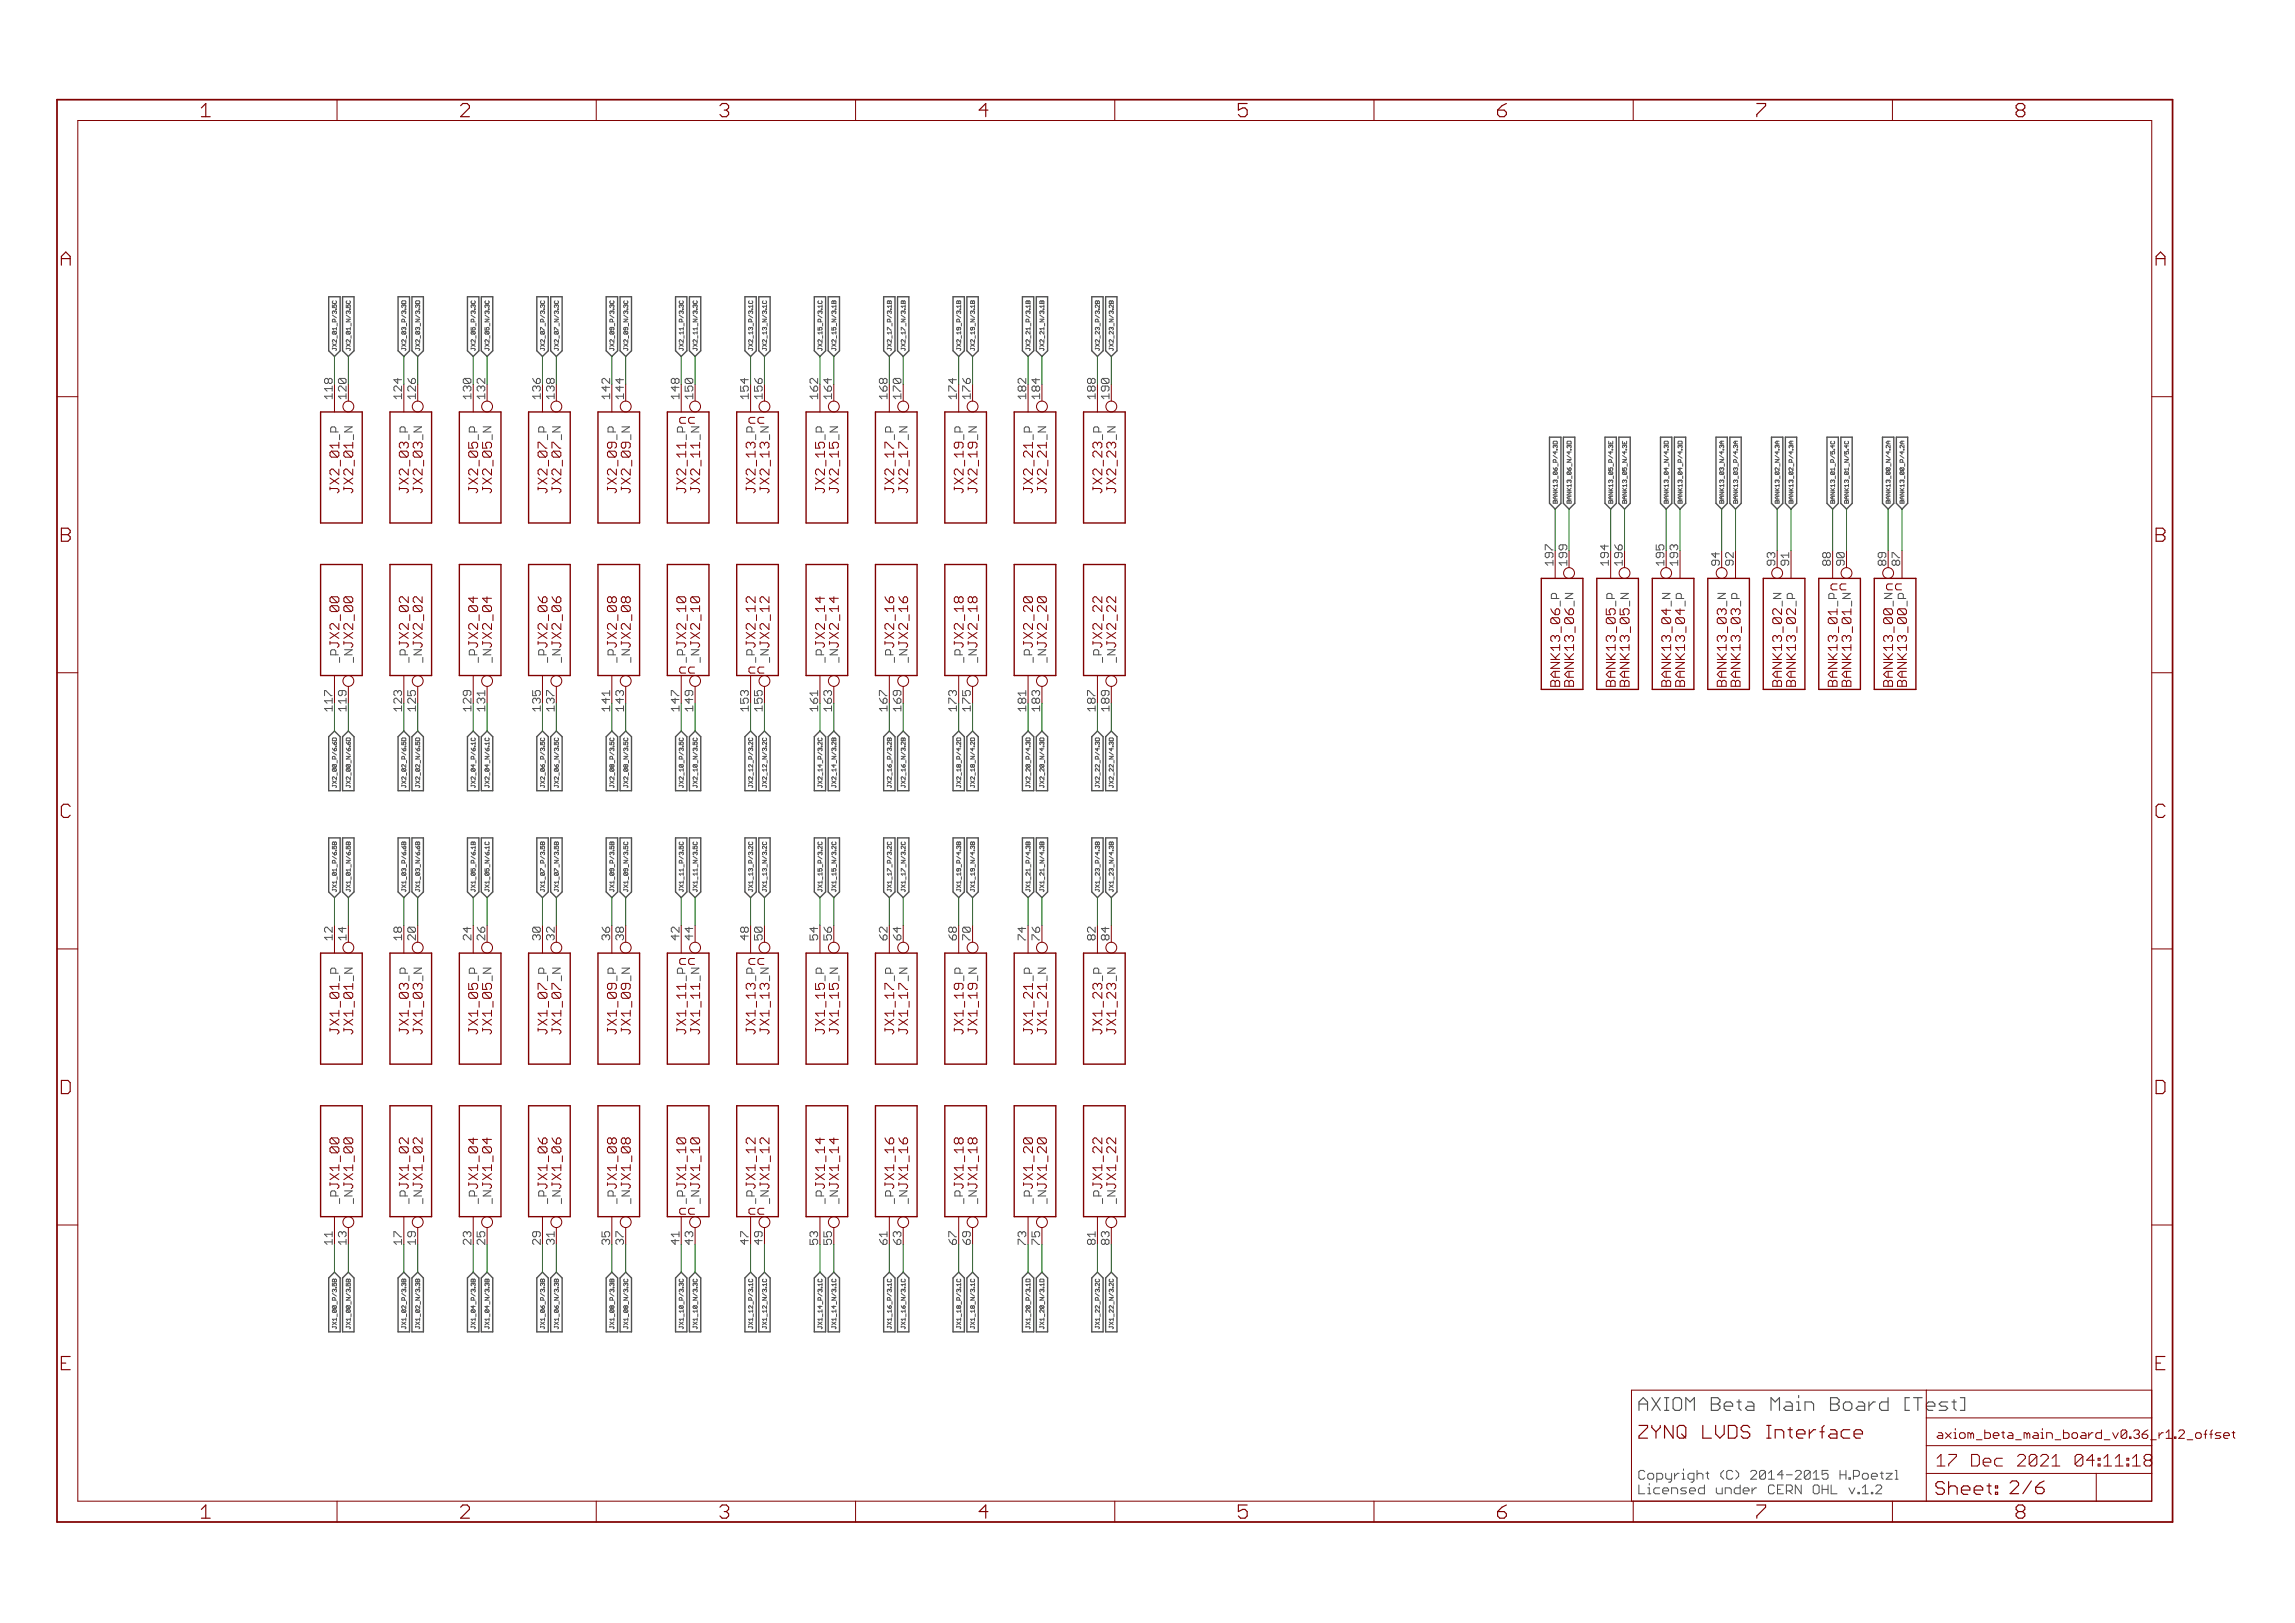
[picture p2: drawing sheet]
<svg xmlns="http://www.w3.org/2000/svg" width="420mm" height="297mm" viewBox="0 0 420 297" stroke-linecap="round" stroke-linejoin="round" font-family="sans-serif">
<defs><g id="words">
<g font-size="3.7" fill="#800000">
<text x="86.1" y="21.4">2</text>
<text x="133.6" y="21.4">3</text>
<text x="181" y="21.4">4</text>
<text x="275.9" y="21.4">6</text>
<text x="370.9" y="21.4">8</text>
<text x="12.9" y="48.6">A</text>
<text x="396.4" y="48.6">A</text>
<text x="12.9" y="99.2">B</text>
<text x="396.4" y="99.2">B</text>
<text x="12.9" y="149.7">C</text>
<text x="396.4" y="149.7">C</text>
<text x="12.7" y="200.2">D</text>
<text x="396.2" y="200.2">D</text>
<text x="181" y="277.9">4</text>
</g>
<text font-size="3.6" fill="#505050" x="301.8" y="258.2">AXIOM Beta Main Board [Tes</text>
<g font-size="3.6" fill="#800000">
<text x="301.8" y="263.3">ZYNQ LVDS Interface</text>
<text x="353.2" y="258.2">t]</text>
<text x="356.1" y="273.6">Sheet: 2/6</text>
</g>
<g font-size="3.2" fill="#800000">
<text x="356.4" y="268.4">17 Dec 2021</text>
<text x="378" y="268.4">04:11:19</text>
</g>
<g font-size="2.5" fill="#800000">
<text x="126.4" y="77.5">cc</text>
<text x="139.1" y="77.5">cc</text>
<text x="63.9" y="88.9" transform="rotate(-90 63.9 88.9)">JX2_01</text>
<text x="76.6" y="88.9" transform="rotate(-90 76.6 88.9)">JX2_03</text>
<text x="89.3" y="88.9" transform="rotate(-90 89.3 88.9)">JX2_05</text>
<text x="91.9" y="88.9" transform="rotate(-90 91.9 88.9)">JX2_05</text>
<text x="102" y="88.9" transform="rotate(-90 102 88.9)">JX2_07</text>
<text x="104.6" y="88.9" transform="rotate(-90 104.6 88.9)">JX2_07</text>
<text x="114.7" y="88.9" transform="rotate(-90 114.7 88.9)">JX2_09</text>
<text x="127.4" y="88.9" transform="rotate(-90 127.4 88.9)">JX2_11</text>
<text x="130" y="88.9" transform="rotate(-90 130 88.9)">JX2_11</text>
<text x="140.1" y="88.9" transform="rotate(-90 140.1 88.9)">JX2_13</text>
<text x="152.8" y="88.9" transform="rotate(-90 152.8 88.9)">JX2_15</text>
<text x="165.5" y="88.9" transform="rotate(-90 165.5 88.9)">JX2_17</text>
<text x="178.2" y="88.9" transform="rotate(-90 178.2 88.9)">JX2_19</text>
<text x="190.9" y="88.9" transform="rotate(-90 190.9 88.9)">JX2_21</text>
<text x="203.6" y="88.9" transform="rotate(-90 203.6 88.9)">JX2_23</text>
<text x="337.2" y="108">cc</text>
<text x="347.4" y="108">cc</text>
<text x="63.9" y="118.6" transform="rotate(-90 63.9 118.6)">JX2_00</text>
<text x="76.6" y="118.6" transform="rotate(-90 76.6 118.6)">JX2_02</text>
<text x="89.3" y="118.6" transform="rotate(-90 89.3 118.6)">JX2_04</text>
<text x="91.9" y="118.6" transform="rotate(-90 91.9 118.6)">JX2_04</text>
<text x="102" y="118.6" transform="rotate(-90 102 118.6)">JX2_06</text>
<text x="104.6" y="118.6" transform="rotate(-90 104.6 118.6)">JX2_06</text>
<text x="114.7" y="118.6" transform="rotate(-90 114.7 118.6)">JX2_08</text>
<text x="127.4" y="118.6" transform="rotate(-90 127.4 118.6)">JX2_10</text>
<text x="130" y="118.6" transform="rotate(-90 130 118.6)">JX2_10</text>
<text x="140.1" y="118.6" transform="rotate(-90 140.1 118.6)">JX2_12</text>
<text x="152.8" y="118.6" transform="rotate(-90 152.8 118.6)">JX2_14</text>
<text x="165.5" y="118.6" transform="rotate(-90 165.5 118.6)">JX2_16</text>
<text x="178.2" y="118.6" transform="rotate(-90 178.2 118.6)">JX2_18</text>
<text x="190.9" y="118.6" transform="rotate(-90 190.9 118.6)">JX2_20</text>
<text x="203.6" y="118.6" transform="rotate(-90 203.6 118.6)">JX2_22</text>
<text x="126.4" y="123.3">cc</text>
<text x="139.1" y="123.3">cc</text>
<text x="287.4" y="125.5" transform="rotate(-90 287.4 125.5)">BANK13_06</text>
<text x="297.6" y="125.5" transform="rotate(-90 297.6 125.5)">BANK13_05</text>
<text x="300.1" y="125.5" transform="rotate(-90 300.1 125.5)">BANK13_05</text>
<text x="307.8" y="125.5" transform="rotate(-90 307.8 125.5)">BANK13_04</text>
<text x="317.9" y="125.5" transform="rotate(-90 317.9 125.5)">BANK13_03</text>
<text x="320.5" y="125.5" transform="rotate(-90 320.5 125.5)">BANK13_03</text>
<text x="328.1" y="125.5" transform="rotate(-90 328.1 125.5)">BANK13_02</text>
<text x="338.2" y="125.5" transform="rotate(-90 338.2 125.5)">BANK13_01</text>
<text x="340.8" y="125.5" transform="rotate(-90 340.8 125.5)">BANK13_01</text>
<text x="348.4" y="125.5" transform="rotate(-90 348.4 125.5)">BANK13_00</text>
<text x="126.4" y="176.6">cc</text>
<text x="139.1" y="176.6">cc</text>
<text x="63.9" y="188" transform="rotate(-90 63.9 188)">JX1_01</text>
<text x="76.6" y="188" transform="rotate(-90 76.6 188)">JX1_03</text>
<text x="89.3" y="188" transform="rotate(-90 89.3 188)">JX1_05</text>
<text x="91.9" y="188" transform="rotate(-90 91.9 188)">JX1_05</text>
<text x="102" y="188" transform="rotate(-90 102 188)">JX1_07</text>
<text x="104.6" y="188" transform="rotate(-90 104.6 188)">JX1_07</text>
<text x="114.7" y="188" transform="rotate(-90 114.7 188)">JX1_09</text>
<text x="127.4" y="188" transform="rotate(-90 127.4 188)">JX1_11</text>
<text x="130" y="188" transform="rotate(-90 130 188)">JX1_11</text>
<text x="140.1" y="188" transform="rotate(-90 140.1 188)">JX1_13</text>
<text x="152.8" y="188" transform="rotate(-90 152.8 188)">JX1_15</text>
<text x="165.5" y="188" transform="rotate(-90 165.5 188)">JX1_17</text>
<text x="178.2" y="188" transform="rotate(-90 178.2 188)">JX1_19</text>
<text x="190.9" y="188" transform="rotate(-90 190.9 188)">JX1_21</text>
<text x="203.6" y="188" transform="rotate(-90 203.6 188)">JX1_23</text>
<text x="63.9" y="217.6" transform="rotate(-90 63.9 217.6)">JX1_00</text>
<text x="76.6" y="217.6" transform="rotate(-90 76.6 217.6)">JX1_02</text>
<text x="89.3" y="217.6" transform="rotate(-90 89.3 217.6)">JX1_04</text>
<text x="91.9" y="217.6" transform="rotate(-90 91.9 217.6)">JX1_04</text>
<text x="102" y="217.6" transform="rotate(-90 102 217.6)">JX1_06</text>
<text x="104.6" y="217.6" transform="rotate(-90 104.6 217.6)">JX1_06</text>
<text x="114.7" y="217.6" transform="rotate(-90 114.7 217.6)">JX1_08</text>
<text x="127.4" y="217.6" transform="rotate(-90 127.4 217.6)">JX1_10</text>
<text x="130" y="217.6" transform="rotate(-90 130 217.6)">JX1_10</text>
<text x="140.1" y="217.6" transform="rotate(-90 140.1 217.6)">JX1_12</text>
<text x="152.8" y="217.6" transform="rotate(-90 152.8 217.6)">JX1_14</text>
<text x="165.5" y="217.6" transform="rotate(-90 165.5 217.6)">JX1_16</text>
<text x="178.2" y="217.6" transform="rotate(-90 178.2 217.6)">JX1_18</text>
<text x="190.9" y="217.6" transform="rotate(-90 190.9 217.6)">JX1_20</text>
<text x="203.6" y="217.6" transform="rotate(-90 203.6 217.6)">JX1_22</text>
<text x="126.4" y="222.3">cc</text>
<text x="139.1" y="222.3">cc</text>
</g>
<g font-size="2.5" fill="#505050">
<text x="301.8" y="270.8">Copyright (C) 2014-2015 H.Poetzl</text>
<text x="301.8" y="273.5">Licensed under CERN OHL v.1.2</text>
</g>
<g font-size="2.3" fill="#800000">
<text x="356.4" y="263.3">axiom_beta_main_board_v0.36_</text>
<text x="394.2" y="263.3">r1.2_offset</text>
</g>
<g font-size="2.1" fill="#505050">
<text x="62.7" y="73.1" transform="rotate(-90 62.7 73.1)">118</text>
<text x="75.4" y="73.1" transform="rotate(-90 75.4 73.1)">124</text>
<text x="88.1" y="73.1" transform="rotate(-90 88.1 73.1)">130</text>
<text x="100.8" y="73.1" transform="rotate(-90 100.8 73.1)">136</text>
<text x="113.5" y="73.1" transform="rotate(-90 113.5 73.1)">142</text>
<text x="126.2" y="73.1" transform="rotate(-90 126.2 73.1)">148</text>
<text x="138.9" y="73.1" transform="rotate(-90 138.9 73.1)">154</text>
<text x="151.6" y="73.1" transform="rotate(-90 151.6 73.1)">162</text>
<text x="164.3" y="73.1" transform="rotate(-90 164.3 73.1)">168</text>
<text x="177" y="73.1" transform="rotate(-90 177 73.1)">174</text>
<text x="189.7" y="73.1" transform="rotate(-90 189.7 73.1)">182</text>
<text x="202.4" y="73.1" transform="rotate(-90 202.4 73.1)">188</text>
<text x="63.8" y="80.1" transform="rotate(-90 63.8 80.1)">_P</text>
<text x="76.5" y="80.1" transform="rotate(-90 76.5 80.1)">_P</text>
<text x="89.2" y="80.1" transform="rotate(-90 89.2 80.1)">_P</text>
<text x="101.9" y="80.1" transform="rotate(-90 101.9 80.1)">_P</text>
<text x="114.6" y="80.1" transform="rotate(-90 114.6 80.1)">_P</text>
<text x="127.3" y="80.1" transform="rotate(-90 127.3 80.1)">_P</text>
<text x="140" y="80.1" transform="rotate(-90 140 80.1)">_P</text>
<text x="152.7" y="80.1" transform="rotate(-90 152.7 80.1)">_P</text>
<text x="165.4" y="80.1" transform="rotate(-90 165.4 80.1)">_P</text>
<text x="178.1" y="80.1" transform="rotate(-90 178.1 80.1)">_P</text>
<text x="190.8" y="80.1" transform="rotate(-90 190.8 80.1)">_P</text>
<text x="203.5" y="80.1" transform="rotate(-90 203.5 80.1)">_P</text>
<text x="286.2" y="103.5" transform="rotate(-90 286.2 103.5)">197</text>
<text x="296.4" y="103.5" transform="rotate(-90 296.4 103.5)">194</text>
<text x="319.2" y="103.5" transform="rotate(-90 319.2 103.5)">92</text>
<text x="329.4" y="103.5" transform="rotate(-90 329.4 103.5)">91</text>
<text x="337" y="103.5" transform="rotate(-90 337 103.5)">88</text>
<text x="349.7" y="103.5" transform="rotate(-90 349.7 103.5)">87</text>
<text x="287.3" y="110.6" transform="rotate(-90 287.3 110.6)">_P</text>
<text x="297.5" y="110.6" transform="rotate(-90 297.5 110.6)">_P</text>
<text x="307.6" y="110.9" transform="rotate(-90 307.6 110.9)">_N</text>
<text x="338.1" y="110.6" transform="rotate(-90 338.1 110.6)">_P</text>
<text x="63.8" y="121.3" transform="rotate(-90 63.8 121.3)">_P</text>
<text x="76.5" y="121.3" transform="rotate(-90 76.5 121.3)">_P</text>
<text x="89.2" y="121.3" transform="rotate(-90 89.2 121.3)">_P</text>
<text x="101.9" y="121.3" transform="rotate(-90 101.9 121.3)">_P</text>
<text x="114.6" y="121.3" transform="rotate(-90 114.6 121.3)">_P</text>
<text x="127.3" y="121.3" transform="rotate(-90 127.3 121.3)">_P</text>
<text x="140" y="121.3" transform="rotate(-90 140 121.3)">_P</text>
<text x="152.7" y="121.3" transform="rotate(-90 152.7 121.3)">_P</text>
<text x="165.4" y="121.3" transform="rotate(-90 165.4 121.3)">_P</text>
<text x="178.1" y="121.3" transform="rotate(-90 178.1 121.3)">_P</text>
<text x="190.8" y="121.3" transform="rotate(-90 190.8 121.3)">_P</text>
<text x="203.5" y="121.3" transform="rotate(-90 203.5 121.3)">_P</text>
<text x="62.7" y="130" transform="rotate(-90 62.7 130)">117</text>
<text x="75.4" y="130" transform="rotate(-90 75.4 130)">123</text>
<text x="88.1" y="130" transform="rotate(-90 88.1 130)">129</text>
<text x="100.8" y="130" transform="rotate(-90 100.8 130)">135</text>
<text x="113.5" y="130" transform="rotate(-90 113.5 130)">141</text>
<text x="126.2" y="130" transform="rotate(-90 126.2 130)">147</text>
<text x="138.9" y="130" transform="rotate(-90 138.9 130)">153</text>
<text x="151.6" y="130" transform="rotate(-90 151.6 130)">161</text>
<text x="164.3" y="130" transform="rotate(-90 164.3 130)">167</text>
<text x="177" y="130" transform="rotate(-90 177 130)">173</text>
<text x="189.7" y="130" transform="rotate(-90 189.7 130)">181</text>
<text x="202.4" y="130" transform="rotate(-90 202.4 130)">187</text>
<text x="62.7" y="172.1" transform="rotate(-90 62.7 172.1)">12</text>
<text x="75.4" y="172.1" transform="rotate(-90 75.4 172.1)">18</text>
<text x="88.1" y="172.1" transform="rotate(-90 88.1 172.1)">24</text>
<text x="100.8" y="172.1" transform="rotate(-90 100.8 172.1)">30</text>
<text x="113.5" y="172.1" transform="rotate(-90 113.5 172.1)">36</text>
<text x="126.2" y="172.1" transform="rotate(-90 126.2 172.1)">42</text>
<text x="138.9" y="172.1" transform="rotate(-90 138.9 172.1)">48</text>
<text x="151.6" y="172.1" transform="rotate(-90 151.6 172.1)">54</text>
<text x="164.3" y="172.1" transform="rotate(-90 164.3 172.1)">62</text>
<text x="177" y="172.1" transform="rotate(-90 177 172.1)">68</text>
<text x="189.7" y="172.1" transform="rotate(-90 189.7 172.1)">74</text>
<text x="202.4" y="172.1" transform="rotate(-90 202.4 172.1)">82</text>
<text x="63.8" y="179.1" transform="rotate(-90 63.8 179.1)">_P</text>
<text x="76.5" y="179.1" transform="rotate(-90 76.5 179.1)">_P</text>
<text x="89.2" y="179.1" transform="rotate(-90 89.2 179.1)">_P</text>
<text x="101.9" y="179.1" transform="rotate(-90 101.9 179.1)">_P</text>
<text x="114.6" y="179.1" transform="rotate(-90 114.6 179.1)">_P</text>
<text x="127.3" y="179.1" transform="rotate(-90 127.3 179.1)">_P</text>
<text x="140" y="179.1" transform="rotate(-90 140 179.1)">_P</text>
<text x="152.7" y="179.1" transform="rotate(-90 152.7 179.1)">_P</text>
<text x="165.4" y="179.1" transform="rotate(-90 165.4 179.1)">_P</text>
<text x="178.1" y="179.1" transform="rotate(-90 178.1 179.1)">_P</text>
<text x="190.8" y="179.1" transform="rotate(-90 190.8 179.1)">_P</text>
<text x="203.5" y="179.1" transform="rotate(-90 203.5 179.1)">_P</text>
<text x="63.8" y="220.3" transform="rotate(-90 63.8 220.3)">_P</text>
<text x="76.5" y="220.3" transform="rotate(-90 76.5 220.3)">_P</text>
<text x="89.2" y="220.3" transform="rotate(-90 89.2 220.3)">_P</text>
<text x="101.9" y="220.3" transform="rotate(-90 101.9 220.3)">_P</text>
<text x="114.6" y="220.3" transform="rotate(-90 114.6 220.3)">_P</text>
<text x="127.3" y="220.3" transform="rotate(-90 127.3 220.3)">_P</text>
<text x="140" y="220.3" transform="rotate(-90 140 220.3)">_P</text>
<text x="152.7" y="220.3" transform="rotate(-90 152.7 220.3)">_P</text>
<text x="165.4" y="220.3" transform="rotate(-90 165.4 220.3)">_P</text>
<text x="178.1" y="220.3" transform="rotate(-90 178.1 220.3)">_P</text>
<text x="190.8" y="220.3" transform="rotate(-90 190.8 220.3)">_P</text>
<text x="203.5" y="220.3" transform="rotate(-90 203.5 220.3)">_P</text>
<text x="62.7" y="227.7" transform="rotate(-90 62.7 227.7)">11</text>
<text x="75.4" y="227.7" transform="rotate(-90 75.4 227.7)">17</text>
<text x="88.1" y="227.7" transform="rotate(-90 88.1 227.7)">23</text>
<text x="100.8" y="227.7" transform="rotate(-90 100.8 227.7)">29</text>
<text x="113.5" y="227.7" transform="rotate(-90 113.5 227.7)">35</text>
<text x="126.2" y="227.7" transform="rotate(-90 126.2 227.7)">41</text>
<text x="138.9" y="227.7" transform="rotate(-90 138.9 227.7)">47</text>
<text x="151.6" y="227.7" transform="rotate(-90 151.6 227.7)">53</text>
<text x="164.3" y="227.7" transform="rotate(-90 164.3 227.7)">61</text>
<text x="177" y="227.7" transform="rotate(-90 177 227.7)">67</text>
<text x="189.7" y="227.7" transform="rotate(-90 189.7 227.7)">73</text>
<text x="202.4" y="227.7" transform="rotate(-90 202.4 227.7)">81</text>
</g>
<g font-size="2.1" fill="#800000">
<text x="90.6" y="73.1" transform="rotate(-90 90.6 73.1)">132</text>
<text x="103.3" y="73.1" transform="rotate(-90 103.3 73.1)">138</text>
<text x="298.9" y="103.5" transform="rotate(-90 298.9 103.5)">196</text>
<text x="306.5" y="103.5" transform="rotate(-90 306.5 103.5)">195</text>
<text x="316.7" y="103.5" transform="rotate(-90 316.7 103.5)">94</text>
<text x="326.8" y="103.5" transform="rotate(-90 326.8 103.5)">93</text>
<text x="347.1" y="103.5" transform="rotate(-90 347.1 103.5)">89</text>
<text x="317.8" y="110.9" transform="rotate(-90 317.8 110.9)">_N</text>
<text x="327.9" y="110.9" transform="rotate(-90 327.9 110.9)">_N</text>
<text x="348.3" y="110.9" transform="rotate(-90 348.3 110.9)">_N</text>
<text x="77.9" y="130" transform="rotate(-90 77.9 130)">125</text>
<text x="90.6" y="130" transform="rotate(-90 90.6 130)">131</text>
<text x="141.4" y="130" transform="rotate(-90 141.4 130)">155</text>
<text x="179.5" y="130" transform="rotate(-90 179.5 130)">175</text>
<text x="103.3" y="172.1" transform="rotate(-90 103.3 172.1)">32</text>
<text x="116" y="172.1" transform="rotate(-90 116 172.1)">38</text>
<text x="141.4" y="172.1" transform="rotate(-90 141.4 172.1)">50</text>
<text x="179.5" y="172.1" transform="rotate(-90 179.5 172.1)">70</text>
<text x="90.6" y="227.7" transform="rotate(-90 90.6 227.7)">25</text>
<text x="103.3" y="227.7" transform="rotate(-90 103.3 227.7)">31</text>
<text x="154.1" y="227.7" transform="rotate(-90 154.1 227.7)">55</text>
<text x="192.2" y="227.7" transform="rotate(-90 192.2 227.7)">75</text>
</g>
<g font-size="1.1" fill="#505050">
<text x="63.5" y="64.2" transform="rotate(-90 63.5 64.2)">JX2_01_P/3.5C</text>
<text x="76.2" y="64.2" transform="rotate(-90 76.2 64.2)">JX2_03_P/3.3D</text>
<text x="88.9" y="64.2" transform="rotate(-90 88.9 64.2)">JX2_05_P/3.3C</text>
<text x="101.6" y="64.2" transform="rotate(-90 101.6 64.2)">JX2_07_P/3.3C</text>
<text x="114.3" y="64.2" transform="rotate(-90 114.3 64.2)">JX2_09_P/3.3C</text>
<text x="127" y="64.2" transform="rotate(-90 127 64.2)">JX2_11_P/3.3C</text>
<text x="139.6" y="64.2" transform="rotate(-90 139.6 64.2)">JX2_13_P/3.1C</text>
<text x="152.3" y="64.2" transform="rotate(-90 152.3 64.2)">JX2_15_P/3.1C</text>
<text x="165" y="64.2" transform="rotate(-90 165 64.2)">JX2_17_P/3.1B</text>
<text x="177.7" y="64.2" transform="rotate(-90 177.7 64.2)">JX2_19_P/3.1B</text>
<text x="190.4" y="64.2" transform="rotate(-90 190.4 64.2)">JX2_21_P/3.1B</text>
<text x="203.1" y="64.2" transform="rotate(-90 203.1 64.2)">JX2_23_P/3.2B</text>
<text x="287" y="92.1" transform="rotate(-90 287 92.1)">BANK13_06_P/4.3D</text>
<text x="297.1" y="92.1" transform="rotate(-90 297.1 92.1)">BANK13_05_P/4.3E</text>
<text x="307.3" y="92.1" transform="rotate(-90 307.3 92.1)">BANK13_04_N/4.3D</text>
<text x="317.4" y="92.1" transform="rotate(-90 317.4 92.1)">BANK13_03_N/4.3A</text>
<text x="327.6" y="92.1" transform="rotate(-90 327.6 92.1)">BANK13_02_N/4.3A</text>
<text x="337.8" y="92.1" transform="rotate(-90 337.8 92.1)">BANK13_01_P/5.4C</text>
<text x="347.9" y="92.1" transform="rotate(-90 347.9 92.1)">BANK13_00_N/4.2A</text>
<text x="63.4" y="143.1" transform="rotate(-90 63.4 143.1)">JX2_00_P/6.6D</text>
<text x="76.1" y="143.1" transform="rotate(-90 76.1 143.1)">JX2_02_P/6.5D</text>
<text x="88.8" y="143" transform="rotate(-90 88.8 143)">JX2_04_P/6.1C</text>
<text x="101.5" y="143" transform="rotate(-90 101.5 143)">JX2_06_P/3.5C</text>
<text x="114.2" y="143" transform="rotate(-90 114.2 143)">JX2_08_P/3.5C</text>
<text x="126.9" y="143" transform="rotate(-90 126.9 143)">JX2_10_P/3.5C</text>
<text x="139.6" y="143" transform="rotate(-90 139.6 143)">JX2_12_P/3.2C</text>
<text x="152.3" y="143" transform="rotate(-90 152.3 143)">JX2_14_P/3.2C</text>
<text x="165" y="142.9" transform="rotate(-90 165 142.9)">JX2_16_P/3.2B</text>
<text x="177.7" y="143.1" transform="rotate(-90 177.7 143.1)">JX2_18_P/4.2D</text>
<text x="190.4" y="143.1" transform="rotate(-90 190.4 143.1)">JX2_20_P/4.3D</text>
<text x="203.1" y="143.1" transform="rotate(-90 203.1 143.1)">JX2_22_P/4.3D</text>
<text x="63.5" y="163.2" transform="rotate(-90 63.5 163.2)">JX1_01_P/6.5B</text>
<text x="76.2" y="163.2" transform="rotate(-90 76.2 163.2)">JX1_03_P/6.6B</text>
<text x="88.9" y="163.2" transform="rotate(-90 88.9 163.2)">JX1_05_P/6.1B</text>
<text x="101.6" y="163.2" transform="rotate(-90 101.6 163.2)">JX1_07_P/3.5B</text>
<text x="114.3" y="163.2" transform="rotate(-90 114.3 163.2)">JX1_09_P/3.5B</text>
<text x="127" y="163.2" transform="rotate(-90 127 163.2)">JX1_11_P/3.5C</text>
<text x="139.6" y="163.2" transform="rotate(-90 139.6 163.2)">JX1_13_P/3.2C</text>
<text x="152.3" y="163.2" transform="rotate(-90 152.3 163.2)">JX1_15_P/3.2C</text>
<text x="165" y="163.2" transform="rotate(-90 165 163.2)">JX1_17_P/3.2C</text>
<text x="177.7" y="163.2" transform="rotate(-90 177.7 163.2)">JX1_19_P/4.3B</text>
<text x="190.4" y="163.2" transform="rotate(-90 190.4 163.2)">JX1_21_P/4.3B</text>
<text x="203.1" y="163.2" transform="rotate(-90 203.1 163.2)">JX1_23_P/4.3B</text>
<text x="63.4" y="242" transform="rotate(-90 63.4 242)">JX1_00_P/3.5B</text>
<text x="76.1" y="242" transform="rotate(-90 76.1 242)">JX1_02_P/3.3B</text>
<text x="88.8" y="242" transform="rotate(-90 88.8 242)">JX1_04_P/3.3B</text>
<text x="101.5" y="242" transform="rotate(-90 101.5 242)">JX1_06_P/3.3B</text>
<text x="114.2" y="242" transform="rotate(-90 114.2 242)">JX1_08_P/3.3B</text>
<text x="126.9" y="242" transform="rotate(-90 126.9 242)">JX1_10_P/3.3C</text>
<text x="139.6" y="242" transform="rotate(-90 139.6 242)">JX1_12_P/3.1C</text>
<text x="152.3" y="242" transform="rotate(-90 152.3 242)">JX1_14_P/3.1C</text>
<text x="165" y="242" transform="rotate(-90 165 242)">JX1_16_P/3.1C</text>
<text x="177.7" y="242" transform="rotate(-90 177.7 242)">JX1_18_P/3.1C</text>
<text x="190.4" y="242.1" transform="rotate(-90 190.4 242.1)">JX1_20_P/3.1D</text>
<text x="203.1" y="242" transform="rotate(-90 203.1 242)">JX1_22_P/3.2C</text>
</g>
</g></defs>
<path d="M300.1 257h1.5M300.8 255.8l-.7 .8v1.5M357.4 256.6h.7M357.7 256.2v1.5l.4 .4M358.9 255.8h.8v2.3h-.8" fill="none" stroke="#505050" stroke-width=".21"/>
<g fill="none" stroke="#505050" stroke-width=".18">
<path d="M60.9 55.8v.5h.3l-.1-.3 .1-.2 .4 .1-.1 .4M60.9 57.7l.7 .5M61 55.1l-.1 .1 .1 .3h.5l.1-.1-.1-.3M61.2 57l-.1-.1-.2 .1 .1 .4M61.2 57l.1-.1 .3 .1-.1 .4M61.2 57v.2M61.3 58.9v-.4l-.3-.1-.1 .5h.7M61.5 56.5l.1 .2zM61.6 59.9v.5M61.7 59.2v.5M63.4 58.4h.7l-.7 .5h.7M63.4 57.7l.7 .5"/>
<path d="M63.5 55.1l-.1 .1 .1 .3h.5l.1-.1-.1-.3M64 56.5h.1l-.1 .2M64 55.8l.1 .1-.1 .4M64 56.9l.1 .1-.1 .4M64.1 59.9v.5M64.3 59.2v.5M73.6 55.2l.1-.1h.5l.1 .4h-.7zM73.6 57.7l.7 .5M73.9 57l-.1-.1-.2 .1 .1 .4M73.9 57l.1-.1 .3 .1-.1 .4M73.9 55.9l-.1-.1-.2 .1 .1 .4M73.9 55.9l.1-.1 .3 .1-.1 .4"/>
<path d="M73.9 55.9v.1M73.9 57v.2M74 58.9l-.1-.5-.3 .1v.4h.7M74.2 56.5l.1 .2zM74.4 59.2v.5M76.1 58.4h.7l-.7 .5h.7M76.1 55.2l.1-.1h.5l.1 .4h-.7zM76.1 57.7l.7 .5M76.7 56.5h.1l-.1 .2M76.7 55.8l.1 .1-.1 .4M76.7 56.9l.1 .1-.1 .4M76.7 59.9l.1 .1-.1 .4"/>
<path d="M77 59.2v.5M86.3 59.9v.5h.3l-.1-.4 .4-.1 .1 .1-.1 .4M86.3 57.7l.7 .5M86.4 55.1l-.1 .1 .1 .3h.5l.1-.1-.1-.3M86.6 57l-.1-.1-.2 .1 .1 .4M86.6 57l.1-.1 .3 .1-.1 .4M86.6 55.9l-.1-.1-.2 .1 .1 .4M86.6 55.9l.1-.1 .3 .1-.1 .4M86.6 55.9v.1M86.6 57v.2M86.7 58.9l-.1-.5-.3 .1v.4h.7M86.9 56.5l.1 .2z"/>
<path d="M87.1 59.2v.5M88.8 58.4h.7l-.7 .5h.7M88.8 57.7l.7 .5M88.9 55.1l-.1 .1 .1 .3h.5l.1-.1-.1-.3M89.4 56.5h.1l-.1 .2M89.4 55.8l.1 .1-.1 .4M89.4 56.9l.1 .1-.1 .4M89.4 59.9l.1 .1-.1 .4M89.7 59.2v.5M99 57.7l.7 .5M99.1 55.1l-.1 .1 .1 .3h.5l.1-.1-.1-.3M99.3 57l.1-.1 .3 .1-.1 .4"/>
<path d="M99.3 57l-.1-.1-.2 .1 .1 .4M99.3 55.9l-.1-.1-.2 .1 .1 .4M99.3 55.9l.1-.1 .3 .1-.1 .4M99.3 55.9v.1M99.3 57v.2M99.4 58.9l-.1-.5-.3 .1v.4h.7M99.6 56.5l.1 .2zM99.8 59.2v.5M101.5 58.4h.7l-.7 .5h.7M101.5 57.7l.7 .5M101.6 55.1l-.1 .1 .1 .3h.5l.1-.1-.1-.3M102.1 56.5h.1l-.1 .2"/>
<path d="M102.1 55.8l.1 .1-.1 .4M102.1 56.9l.1 .1-.1 .4M102.4 59.2v.5M111.7 57.7l.7 .5M111.8 55.1l-.1 .1 .1 .3h.5l.1-.1-.1-.3M112 57l-.1-.1-.2 .1 .1 .4M112 57l.1-.1 .3 .1-.1 .4M112 55.9l-.1-.1-.2 .1 .1 .4M112 55.9l.1-.1 .3 .1-.1 .4M112 59.9l-.1 .5-.2-.1 .1-.4h.5l.1 .1-.1 .4M112 55.9v.1M112 57v.2"/>
<path d="M112.1 58.9l-.1-.5-.3 .1v.4h.7M112.3 56.5l.1 .2zM112.5 59.2v.5M114.2 58.4h.7l-.7 .5h.7M114.2 57.7l.7 .5M114.3 55.1l-.1 .1 .1 .3h.5l.1-.1-.1-.3M114.8 56.5h.1l-.1 .2M114.8 55.8l.1 .1-.1 .4M114.8 56.9l.1 .1-.1 .4M114.8 59.9l.1 .1-.1 .4M115.1 59.2v.5M124.4 57.7l.7 .5"/>
<path d="M124.5 55.1l-.1 .1 .1 .3h.5l.1-.1-.1-.3M124.7 55.9l.1-.1 .3 .1-.1 .4M124.7 57l.1-.1 .3 .1-.1 .4M124.7 55.9l-.1-.1-.2 .1 .1 .4M124.7 57l-.1-.1-.2 .1 .1 .4M124.7 55.9v.1M124.7 57v.2M124.8 58.9l-.1-.5-.3 .1v.4h.7M125 56.5l.1 .2zM125.1 59.9v.5M125.2 59.2v.5M126.9 58.4h.7l-.7 .5h.7"/>
<path d="M126.9 57.7l.7 .5M127 55.1l-.1 .1 .1 .3h.5l.1-.1-.1-.3M127.5 55.8l.1 .1-.1 .4M127.5 56.5h.1l-.1 .2M127.5 56.9l.1 .1-.1 .4M127.6 59.9v.5M127.7 59.2v.5M137.1 57.7l.7 .5M137.2 55.1l-.1 .1 .1 .3h.5l.1-.1-.1-.3M137.4 57l-.1-.1-.2 .1 .1 .4M137.4 57l.1-.1 .3 .1-.1 .4M137.4 57v.2"/>
<path d="M137.5 58.9l-.1-.5-.3 .1v.4h.7M137.7 56.5l.1 .2zM137.8 55.8v.5M137.8 56h-.7l.2 .3M137.9 59.2v.5M139.6 58.4h.7l-.7 .5h.7M139.6 57.7l.7 .5M139.6 56h.7M139.7 55.1l-.1 .1 .1 .3h.5l.1-.1-.1-.3M140.2 56.5h.1l-.1 .2M140.2 56.9l.1 .1-.1 .4M140.2 59.9l.1 .1-.1 .4"/>
<path d="M140.3 55.8v.5M140.4 59.2v.5M149.8 59.9v.5h.3l-.1-.4 .4-.1 .1 .1-.1 .4M149.8 57.7l.7 .5M149.9 55.1l-.1 .1 .1 .3h.5l.1-.1-.1-.3M150.1 57l-.1-.1-.2 .1 .1 .4M150.1 57l.1-.1 .3 .1-.1 .4M150.1 57v.2M150.2 58.9l-.1-.5-.3 .1v.4h.7M150.4 56.5l.1 .2zM150.5 56h-.7l.2 .3M150.5 55.8v.5"/>
<path d="M150.6 59.2v.5M152.3 58.4h.7l-.7 .5h.7M152.3 55.2l.1-.1 .3 .1 .2-.1 .1 .4h-.7zM152.3 56h.7M152.3 57.7l.7 .5M152.7 55.2v.3M152.9 56.5h.1l-.1 .2M152.9 56.9l.1 .1-.1 .4M152.9 59.9l.1 .1-.1 .4M153 55.8v.5M153.1 59.2v.5M162.5 57.7l.7 .5"/>
<path d="M162.6 55.1l.2 .1 .3-.1 .1 .4h-.7zM162.8 57l.1-.1 .3 .1-.1 .4M162.8 57l-.1-.1-.2 .1 .1 .4M162.8 55.2v.3M162.8 57v.2M162.9 58.9v-.4l-.3-.1-.1 .5h.7M163.1 56.5l.1 .2zM163.2 56h-.7l.2 .3M163.2 55.8v.5M163.3 59.2v.5M165.1 55.1l.3 .1 .2-.1 .1 .4h-.7zM165.4 55.2v.3"/>
<path d="M165.8 59.2v.5M175.2 57.7l.7 .5M175.3 55.1l.2 .1 .3-.1 .1 .4h-.7zM175.5 57l-.1-.1-.2 .1 .1 .4M175.5 57l.1-.1 .3 .1-.1 .4M175.5 59.9l-.1 .5-.2-.1 .1-.4h.5l.1 .1-.1 .4M175.5 55.2v.3M175.5 57v.2M175.6 58.9v-.4l-.3-.1-.1 .5h.7M175.8 56.5l.1 .2zM175.9 56h-.7l.2 .3M175.9 55.8v.5"/>
<path d="M176 59.2v.5M177.8 55.1l.3 .1 .2-.1 .1 .4h-.7zM178.1 55.2v.3M178.5 59.2v.5M187.8 55.2l.2-.1 .2 .1 .3-.1 .1 .4h-.8zM187.8 57.7l.8 .5M188.2 57l-.1-.1-.3 .1 .2 .4M188.2 57l.1-.1 .3 .1-.1 .4M188.2 55.2v.3M188.2 57v.2M188.3 58.9l-.1-.5-.4 .1v.4h.8M188.5 56.5l.1 .2z"/>
<path d="M188.6 56h-.8l.3 .3M188.6 55.8v.5M188.6 59.9v.5M188.7 59.2v.5M190.4 58.4h.7l-.7 .5h.7M190.4 55.2l.1-.1 .3 .1 .2-.1 .1 .4h-.7zM190.4 56h.7M190.4 57.7l.7 .5M190.8 55.2v.3M191 56.5h.1l-.1 .2M191 56.9l.1 .1-.1 .4M191.1 55.8v.5"/>
<path d="M191.1 59.9v.5M191.2 59.2v.5M200.5 55.2l.2-.1 .2 .1 .2-.1 .2 .4h-.8zM200.5 57.7l.8 .5M200.9 57l.1-.1 .3 .1-.2 .4M200.9 57l-.1-.1-.3 .1 .2 .4M200.9 55.2v.3M200.9 57v.2M201 58.9l-.1-.5-.4 .1v.4h.8M201.1 56.5l.2 .2zM201.3 55.8v.5l-.5-.5-.3 .1 .2 .4M201.4 59.2v.5"/>
<path d="M203.1 58.4h.7l-.7 .5h.7M203.1 55.2l.1-.1 .3 .1 .2-.1 .1 .4h-.7zM203.1 57.7l.7 .5M203.3 55.8l.5 .5v-.5M203.5 55.2v.3M203.7 56.5h.1l-.1 .2M203.7 56.9l.1 .1-.1 .4M203.7 59.9l.1 .1-.1 .4M203.9 59.2v.5M60.1 69.5l-.2-.2h-.3l-.2 .2v.5l.2 .2h.3l.2-.2M60.1 70l.2 .2M60.1 69.5v.5"/>
<path d="M60.3 69.3l-.2 .2M60.8 72.5h-1.4l.5 .5M60.8 71.1h-1.4l.5 .5M60.9 63.8h.6l.1 .1-.1 .3M60.9 63.7v.2M60.9 62.9l.7 .5M61 60.7l-.1 .3 .6 .2M61 60.7h.5l.1 .1-.1 .4M61 60.7l.5 .5M61.5 79.1v-.7l-.3-.3h-.4l-.3 .3v.7h1.4M61.6 60.2h-.7l.2 .2M61.6 62.2v.5l-.5-.5-.2 .1 .1 .4"/>
<path d="M61.6 62.9l-.7 .5M61.7 61.4v.5M63.4 60.2h.7M63.4 62.9l.7 .5M63.6 62.2l.5 .5v-.5M64 60.7l.1 .1-.1 .4M64 63.8l.1 .1-.1 .3M64.1 62.9l-.7 .5M64.3 61.4v.5M72.3 71.6l-.2-.2v-.5l.2-.2h.3l.9 .9M72.8 69.3v.9l-.7-.7h1.4M73.5 72.5h-1.4l.5 .5"/>
<path d="M73.6 63.8h.6l.1 .1-.1 .3M73.6 63.7v.2M73.6 62.9l.7 .5M73.7 60.7l-.1 .3 .6 .2M73.7 60.7h.5l.1 .1-.1 .4M73.7 60.7l.5 .5M73.9 60l-.1-.1-.2 .1 .1 .4M73.9 60l.1-.1 .3 .1-.1 .4M73.9 60v.2M74.2 79.1v-.7l-.3-.3h-.4l-.3 .3v.7h1.4M74.3 62.2v.5l-.5-.5-.2 .1 .1 .4M74.3 62.9l-.7 .5"/>
<path d="M74.4 61.4v.5M76.1 62.9l.7 .5M76.3 62.2l.5 .5v-.5M76.7 60.7l.1 .1-.1 .4M76.7 63.8l.1 .1-.1 .3M76.8 62.9l-.7 .5M77 61.4v.5M84.8 69.5l.2-.2 1 .9h-1l-.2-.2zM85 69.3h1M85.5 70.9l-.2-.2h-.3l-.2 .2v.5l.2 .2M85.5 70.9v.2M85.7 70.7l-.2 .2"/>
<path d="M86.2 72.5h-1.4l.5 .5M86.3 63.8h.6l.1 .1-.1 .3M86.3 63.7v.2M86.3 62.9l.7 .5M86.4 60.7h.5l.1 .1-.1 .4M86.4 60.7l-.1 .3 .6 .2M86.4 60.7l.5 .5M86.9 79.1v-.7l-.3-.3h-.5l-.2 .3v.7h1.4M87 62.2v.5l-.5-.5-.2 .1 .1 .4M87 62.9l-.7 .5M87.1 61.4v.5M88.8 62.9l.7 .5"/>
<path d="M89 62.2l.5 .5v-.5M89.4 60.7l.1 .1-.1 .4M89.4 63.8l.1 .1-.1 .3M89.5 62.9l-.7 .5M89.7 61.4v.5M97.5 69.3l.2 .4 .5 .5M98.2 70.2h.5M98.2 70.9l-.2-.2h-.3l-.2 .2v.5l.2 .2M98.2 70.9v.2M98.4 69.3l-.2 .2v.7M98.4 70.7l-.2 .2M98.9 72.5h-1.4l.5 .5"/>
<path d="M99 63.8h.6l.1 .1-.1 .3M99 60.4v-.5l.7 .5M99 63.7v.2M99 62.9l.7 .5M99.1 60.7h.5l.1 .1-.1 .4M99.1 60.7l-.1 .3 .6 .2M99.1 60.7l.5 .5M99.5 79.1v-.7l-.2-.3h-.5l-.2 .3v.7h1.4M99.7 62.2v.5l-.5-.5-.2 .1 .1 .4M99.7 62.9l-.7 .5M99.8 61.4v.5M101.5 62.9l.7 .5"/>
<path d="M101.7 62.2l.5 .5v-.5M102.1 60.7l.1 .1-.1 .4M102.1 63.8l.1 .1-.1 .3M102.1 60.4h.1M102.2 62.9l-.7 .5M102.4 61.4v.5M110.4 70.2l-.2-.2v-.5l.2-.2h.3l.9 .9M110.9 70.7v.9l-.7-.7h1.4M111.6 72.5h-1.4l.5 .5M111.7 63.8h.6l.1 .1-.1 .3M111.7 63.7v.2M111.7 62.9l.7 .5"/>
<path d="M111.8 60.7l-.1 .3 .6 .2M111.8 60.7h.5l.1 .1-.1 .4M111.8 60.7l.5 .5M112.2 79.1v-.7l-.2-.3h-.5l-.2 .3v.7h1.4M112.4 62.2v.5l-.5-.5-.2 .1 .1 .4M112.4 62.9l-.7 .5M112.5 61.4v.5M114.2 62.9l.7 .5M114.4 62.2l.5 .5v-.5M114.8 63.8l.1 .1-.1 .3M114.8 60.7l.1 .1-.1 .4M114.9 62.9l-.7 .5"/>
<path d="M115.1 61.4v.5M123.6 70.7v.9l-.7-.7h1.4M123.6 69.5v.5M123.6 69.5l-.2-.2h-.3l-.2 .2v.5l.2 .2h.3l.2-.2M123.6 70l.2 .2h.3M124.1 69.3h-.3l-.2 .2M124.3 72.5h-1.4l.5 .5M124.4 63.8h.6l.1 .1-.1 .3M124.4 63.7v.2M124.4 62.9l.7 .5M124.9 79.1v-.7l-.2-.3h-.5l-.2 .3v.7h1.4M125.1 60.9h-.7l.2 .3"/>
<path d="M125.1 60.2h-.7l.2 .2M125.1 60.7v.5M125.1 62.2v.5l-.5-.5-.2 .1 .1 .4M125.1 62.9l-.7 .5M125.2 61.4v.5M126.9 62.9l.7 .5M126.9 60.9h.7M126.9 60.2h.7M127.1 62.2l.5 .5v-.5M127.5 63.8l.1 .1-.1 .3M127.6 60.7v.5M127.6 62.9l-.7 .5"/>
<path d="M127.7 61.4v.5M135.6 70.7v.9h.7l-.2-.7 .2-.2h.5M136.3 69.3v.9l-.7-.7h1.4M137 72.5h-1.4l.5 .5M137.1 63.8h.6l.1 .1-.1 .3M137.1 63.7v.2M137.1 62.9l.7 .5M137.4 60l-.1-.1-.2 .1 .1 .4M137.4 60l.1-.1 .3 .1-.1 .4M137.4 60v.2M137.6 79.1v-.7l-.2-.3h-.5l-.2 .3v.7h1.4M137.8 60.9h-.7l.2 .3"/>
<path d="M137.8 62.2v.5l-.5-.5-.2 .1 .1 .4M137.8 60.7v.5M137.8 62.9l-.7 .5M137.9 61.4v.5M139.6 60.9h.7M139.6 62.9l.7 .5M139.8 62.2l.5 .5v-.5M140.2 63.8l.1 .1-.1 .3M140.3 60.7v.5M140.3 62.9l-.7 .5M140.4 61.4v.5M148.3 70.7l.2 .4 .5 .5"/>
<path d="M148.5 70.2l-.2-.2v-.5l.2-.2h.3l.9 .9M149 71.6h.5M149.5 70.7h-.3l-.2 .2v.7M149.7 72.5h-1.4l.5 .5M149.8 63.8h.6l.1 .1-.1 .3M149.8 63.7v.2M149.8 62.9l.7 .5M150.3 79.1v-.7l-.2-.3h-.5l-.2 .3v.7h1.4M150.5 60.9h-.7l.2 .3M150.5 62.2v.5l-.5-.5-.2 .1 .1 .4M150.5 60.7v.5M150.5 62.9l-.7 .5"/>
<path d="M150.6 61.4v.5M152.3 60.9h.7M152.3 62.9l.7 .5M152.5 62.2l.5 .5v-.5M152.9 63.8l.1 .1-.1 .3M153 60.7v.5M153 62.9l-.7 .5M153.1 61.4v.5M161 70.7l.2 .4 .5 .5M161.7 69.5l-.2-.2h-.3l-.2 .2v.5l.2 .2h.3l.2-.2M161.7 70l.2 .2h.3M161.7 71.6h.5"/>
<path d="M161.7 69.5v.5M162.2 69.3h-.3l-.2 .2M162.2 70.7h-.3l-.2 .2v.7M162.4 72.5h-1.4l.5 .5M162.5 63.8h.6l.1 .1-.1 .3M162.5 60.4v-.5l.7 .5M162.5 63.7v.2M162.5 62.9l.7 .5M163 79.1v-.7l-.2-.3h-.5l-.2 .3v.7h1.4M163.2 60.9h-.7l.2 .3M163.2 62.2v.5l-.5-.5-.2 .1 .1 .4M163.2 60.7v.5"/>
<path d="M163.2 62.9l-.7 .5M163.3 61.4v.5M165.8 61.4v.5M173.7 71.6v-.9h.2l1 .9M174.4 69.3v.9l-.7-.7h1.4M175.1 72.5h-1.4l.5 .5M175.2 63.8h.6l.1 .1-.1 .3M175.2 63.7v.2M175.2 62.9l.7 .5M175.7 79.1v-.7l-.2-.3h-.5l-.2 .3v.7h1.4M175.9 60.9h-.7l.2 .3M175.9 62.2v.5l-.5-.5-.2 .1 .1 .4"/>
<path d="M175.9 60.7v.5M175.9 62.9l-.7 .5M176 61.4v.5M178.5 61.4v.5M186.6 70.2l-.2-.2v-.5l.2-.2h.3l.9 .9M187.1 70.9l-.2-.2h-.3l-.2 .2v.5l.2 .2h.3l.2-.2M187.1 70.9v.5M187.1 71.4l.2 .2M187.3 70.7l-.2 .2M187.8 72.5h-1.4l.5 .5M187.8 63.8h.7l.1 .1-.1 .3M187.8 63.7v.2"/>
<path d="M187.8 62.9l.8 .5M188.4 79.1v-.7l-.2-.3h-.5l-.2 .3v.7h1.4M188.6 60.2h-.8l.3 .2M188.6 62.2v.5l-.5-.5-.3 .1 .2 .4M188.6 60.7v.5l-.5-.5-.3 .1 .2 .4M188.6 62.9l-.8 .5M188.7 61.4v.5M190.4 60.2h.7M190.4 62.9l.7 .5M190.6 60.7l.5 .5v-.5M190.6 62.2l.5 .5v-.5M191 63.8l.1 .1-.1 .3"/>
<path d="M191.1 62.9l-.7 .5M191.2 61.4v.5M199.8 69.5l-.2-.2h-.3l-.2 .2v.5l.2 .2h.3l.2-.2M199.8 70.9l-.2-.2h-.3l-.2 .2v.5l.2 .2h.3l.2-.2M199.8 69.5v.5M199.8 70.9v.5M199.8 71.4l.2 .2M199.8 70l.2 .2M200 70.7l-.2 .2M200 69.3l-.2 .2M200.5 72.5h-1.4l.5 .5M200.5 63.8h.6l.2 .1-.2 .3"/>
<path d="M200.5 63.7v.2M200.5 62.9l.8 .5M200.9 60l-.1-.1-.3 .1 .2 .4M200.9 60l.1-.1 .3 .1-.2 .4M200.9 60v.2M201.1 79.1v-.7l-.2-.3h-.5l-.2 .3v.7h1.4M201.3 62.2v.5l-.5-.5-.3 .1 .2 .4M201.3 60.7v.5l-.5-.5-.3 .1 .2 .4M201.3 62.9l-.8 .5M201.4 61.4v.5M203.1 62.9l.7 .5M203.3 60.7l.5 .5v-.5"/>
<path d="M203.3 62.2l.5 .5v-.5M203.7 63.8l.1 .1-.1 .3M203.8 62.9l-.7 .5M203.9 61.4v.5M284.4 91.7l.1-.1 .2 .1 .3-.1 .1 .1v.4h-.7zM284.4 90.1h.7l-.7 .5h.7M284.4 89.8h.7M284.4 80.9l.1-.1h.5l.1 .4h-.7zM284.4 89.3l.4 .5M284.4 85.6l.3 .5M284.4 83.4l.7 .5M284.5 86.4l-.1 .3 .1 .1h.5"/>
<path d="M284.5 86.4h.5l.1 .1-.1 .3M284.5 86.4l.5 .4M284.7 88l-.1-.1-.2 .1 .1 .3M284.7 88l.1-.1 .3 .1-.1 .3M284.7 85.7l.3-.1 .1 .4-.4 .1zM284.7 82.6v.5l-.3-.4h.7M284.7 81.6l-.1-.1-.2 .1 .1 .4M284.7 81.6l.1-.1 .3 .1-.1 .4M284.7 81.6v.1M284.7 88v.1M284.7 90.8v.5M284.7 91.7v.4"/>
<path d="M284.8 84.6l-.1-.5-.3 .1v.4h.7M285 82.2l.1 .2zM285.1 90.8h-.5l-.2 .3 .2 .2h.5M285.1 88.9h-.7l.2 .2M285.1 88.6v.5M285.1 89.3l-.4 .4M285.2 84.9v.4M285.2 87.1v.5M286.9 90.1h.7l-.7 .5h.7M286.9 89.8h.7M286.9 88.9h.7M286.9 84.1h.7l-.7 .5h.7"/>
<path d="M286.9 82.7h.7M286.9 80.9l.1-.1h.5l.1 .1v.3h-.7M286.9 83.4l.7 .5M287.1 91.3h.5M287.1 90.8h.5M287.5 91.6l.1 .1v.4h-.7M287.5 82.2h.1l-.1 .2M287.5 81.5l.1 .1-.1 .4M287.5 85.6l.1 .1-.1 .4M287.5 86.4l.1 .1-.1 .3M287.5 87.9l.1 .1-.1 .3M287.6 88.6v.5"/>
<path d="M287.6 89.3l-.3 .4M287.8 84.9v.4M287.8 87.1v.5M293.8 99.7v.9l-.7-.7h1.3M294.5 85.6v.5h.4l-.2-.2 .2-.3 .4 .1-.2 .4M294.5 91.7l.1-.1 .3 .1 .2-.1 .2 .1v.4h-.8zM294.5 90.1h.8l-.8 .5h.8M294.5 89.8h.8M294.5 80.8v.4h.8v-.4M294.5 89.3l.5 .5M294.5 83.4l.8 .5M294.6 86.4l-.1 .3 .1 .1h.5"/>
<path d="M294.6 86.4h.5l.2 .1-.2 .3M294.6 86.4l.5 .4M294.9 88l-.2-.1-.2 .1 .1 .3M294.9 88l.1-.1 .3 .1-.2 .3M294.9 82.6v.5l-.4-.4h.8M294.9 81.6l-.2-.1-.2 .1 .1 .4M294.9 81.6l.1-.1 .3 .1-.2 .4M294.9 81v.2M294.9 81.6v.1M294.9 88v.1M294.9 90.8v.5M294.9 91.7v.4"/>
<path d="M295 84.6l-.1-.5-.4 .1v.4h.8M295.1 82.2l.2 .2zM295.3 90.8h-.6l-.2 .3 .2 .2h.6M295.3 88.9h-.8l.2 .2M295.3 88.6v.5M295.3 89.3l-.4 .4M295.4 84.9v.4M295.4 87.1v.5M297.1 90.1h.7l-.7 .5h.7M297.1 89.8h.7M297.1 88.9h.7M297.1 84.1h.7l-.7 .5h.7"/>
<path d="M297.1 82.7h.7M297.1 80.8v.4h.7v-.4M297.1 83.4l.7 .5M297.3 91.3h.5M297.3 90.8h.5M297.4 81v.2M297.7 91.6l.1 .1v.4h-.7M297.7 82.2h.1l-.1 .2M297.7 81.5l.1 .1-.1 .4M297.7 85.6l.1 .1-.1 .4M297.7 86.4l.1 .1-.1 .3M297.7 87.9l.1 .1-.1 .3"/>
<path d="M297.8 88.6v.5M297.8 89.3l-.4 .4M297.9 84.9v.4M297.9 87.1v.5M303.2 99.7v.9h.7l-.2-.7 .2-.2h.5M304.7 91.7l.1-.1 .2 .1 .3-.1 .1 .1v.4h-.7zM304.7 90.1h.7l-.7 .5h.7M304.7 89.8h.7M304.7 84.1h.7l-.7 .5h.7M304.7 80.9l.1-.1h.5l.1 .4h-.7zM304.7 89.3l.5 .5M304.7 83.4l.7 .5"/>
<path d="M304.8 86.4l-.1 .3 .1 .1h.5M304.8 86.4h.5l.1 .1-.1 .3M304.8 86.4l.5 .4M305 81.6l-.1-.1-.2 .1 .1 .4M305 81.6l.2-.1 .2 .1-.1 .4M305 88l-.1-.1-.2 .1 .1 .3M305 88l.2-.1 .2 .1-.1 .3M305 82.6v.5l-.3-.4h.7M305 85.6v.5l-.3-.4h.7M305 81.6v.1M305 88v.1M305 90.8v.5"/>
<path d="M305 91.7v.4M305.3 82.2l.1 .2zM305.4 90.8h-.5l-.2 .3 .2 .2h.5M305.4 88.9h-.7l.2 .2M305.4 88.6v.5M305.4 89.3l-.4 .4M305.5 84.9v.4M305.5 87.1v.5M307.2 90.1h.8l-.8 .5h.8M307.2 89.8h.8M307.2 88.9h.8M307.2 84.6h.8"/>
<path d="M307.2 82.7h.8M307.2 85.7h.8M307.2 83.4l.8 .5M307.4 91.3h.6M307.4 90.8h.6M307.8 91.6l.2 .1v.4h-.8M307.8 82.2h.2l-.2 .2M307.8 80.8l.2 .4h-.8M307.8 81.5l.2 .1-.2 .4M307.8 86.4l.2 .1-.2 .3M307.8 87.9l.2 .1-.2 .3M308 88.6v.5"/>
<path d="M308 89.3l-.4 .4M308.1 84.9v.4M308.1 87.1v.5M314.8 91.7l.2-.1 .2 .1 .2-.1 .2 .1v.4h-.8zM314.8 90.1h.8l-.8 .5h.8M314.8 89.8h.8M314.8 84.1h.8l-.8 .5h.8M314.8 89.3l.5 .5M314.8 83.4l.8 .5M315 86.4l-.2 .3 .2 .1h.4M315 86.4h.4l.2 .1-.2 .3M315 86.4l.4 .4"/>
<path d="M315.2 81.6l-.1-.1-.3 .1 .2 .4M315.2 88l-.1-.1-.3 .1 .2 .3M315.2 88l.1-.1 .3 .1-.2 .3M315.2 85.7l-.1-.1-.3 .1 .2 .4M315.2 85.7l.1-.1 .3 .1-.2 .4M315.2 82.6v.5l-.4-.4h.8M315.2 81.6l.1-.1 .3 .1-.2 .4M315.2 80.8v.4M315.2 81.6v.1M315.2 85.7v.2M315.2 88v.1M315.2 90.8v.5"/>
<path d="M315.2 91.7v.4M315.4 82.2l.2 .2zM315.6 90.8h-.5l-.3 .3 .3 .2h.5M315.6 88.9h-.8l.3 .2M315.6 80.8h-.5l-.3 .2 .3 .2h.5M315.6 88.6v.5M315.6 89.3l-.4 .4M315.7 84.9v.4M315.7 87.1v.5M317.4 90.1h.7l-.7 .5h.7M317.4 89.8h.7M317.4 88.9h.7"/>
<path d="M317.4 84.6h.7M317.4 82.7h.7M317.4 83.4l.7 .5M317.6 91.3h.5M317.6 90.8h.5M317.6 81.2h.5M317.6 80.8h.5M318 91.6l.1 .1v.4h-.7M318 82.2h.1l-.1 .2M318 81.5l.1 .1-.1 .4M318 85.6l.1 .1-.1 .4M318 86.4l.1 .1-.1 .3"/>
<path d="M318 87.9l.1 .1-.1 .3M318.1 88.6v.5M318.1 89.3l-.4 .4M318.2 84.9v.4M318.2 87.1v.5M325 90.1h.7l-.7 .5h.7M325 89.8h.7M325 89.3l.5 .5M325 84.1h.7l-.7 .5h.7M325 83.4l.7 .5M325.1 91.6l.3 .1 .2-.1 .1 .5h-.7zM325.1 86.4l-.1 .1 .1 .3h.5"/>
<path d="M325.1 86.4h.5l.1 .1-.1 .3M325.1 86.4l.5 .4M325.4 81.6l-.2-.1-.2 .1 .1 .4M325.4 88l-.2-.1-.2 .1 .1 .3M325.4 81.6l.1-.1 .2 .1-.1 .4M325.4 88l.1-.1 .2 .1-.1 .3M325.4 80.8v.4M325.4 81.6v.1M325.4 82.6v.5l-.4-.4h.7M325.4 88v.1M325.4 90.8v.5M325.4 91.7v.4"/>
<path d="M325.6 82.2l.1 .2zM325.7 85.6v.5l-.5-.5-.2 .1 .1 .4M325.7 88.6v.5M325.7 90.8h-.5l-.2 .3 .2 .2h.5M325.7 89.3l-.3 .4M325.7 88.9h-.7l.2 .2M325.7 80.8h-.5l-.2 .2 .2 .2h.5M325.8 84.9v.4M325.8 87.1v.5M328.4 84.9v.4M328.4 87.1v.5M335.2 90.1h.7l-.7 .5h.7"/>
<path d="M335.2 89.8h.7M335.2 82.6v.5h.3l-.1-.2 .1-.3 .4 .1-.1 .4M335.2 89.3l.4 .5M335.2 83.4l.7 .5M335.3 91.6l.2 .1 .3-.1 .1 .5h-.7zM335.3 86.4l-.1 .1 .1 .3h.5M335.3 86.4h.5l.1 .1-.1 .3M335.3 80.8l-.1 .1 .1 .3h.5l.1-.1-.1-.3M335.3 86.4l.5 .4M335.5 88l-.1-.1-.2 .1 .1 .3M335.5 88l.1-.1 .3 .1-.1 .3M335.5 81.5v.5l-.3-.4h.7"/>
<path d="M335.5 88v.1M335.5 90.8v.5M335.5 91.7v.4M335.6 84.6v-.4l-.3-.1-.1 .5h.7M335.8 82.2l.1 .2zM335.9 90.8h-.5l-.2 .3 .2 .2h.5M335.9 88.9h-.7l.2 .2M335.9 85.6v.5M335.9 88.6v.5M335.9 89.3l-.4 .4M335.9 85.9h-.7l.2 .2M336 84.9v.4"/>
<path d="M336 87.1v.5M337.8 80.8l-.1 .3M338.3 80.8l.1 .3M338.5 84.9v.4M338.5 87.1v.5M345.3 90.1h.7l-.7 .5h.7M345.3 89.8h.7M345.3 84.1h.7l-.7 .5h.7M345.3 89.3l.5 .5M345.3 83.4l.7 .5M345.4 91.6l.3 .1 .2-.1 .1 .5h-.7zM345.4 86.4l-.1 .1 .1 .3h.5"/>
<path d="M345.4 86.4h.5l.1 .1-.1 .3M345.4 85.6h.5l.1 .1-.1 .4M345.4 85.6l-.1 .1 .1 .4h.5M345.4 86.4l.5 .4M345.4 85.6l.5 .5M345.7 88l-.2-.1-.2 .1 .1 .3M345.7 88l.1-.1 .2 .1-.1 .3M345.7 82.6v.5l-.4-.4h.7M345.7 80.8v.4M345.7 88v.1M345.7 90.8v.5M345.7 91.7v.4"/>
<path d="M345.9 82.2l.1 .2zM346 80.8h-.5l-.2 .2 .2 .2h.5M346 90.8h-.5l-.2 .3 .2 .2h.5M346 88.9h-.7l.2 .2M346 81.5v.5l-.5-.5-.2 .1 .1 .4M346 88.6v.5M346 89.3l-.3 .4M346.2 84.9v.4M346.2 87.1v.5M348.7 84.9v.4M348.7 87.1v.5M61.2 118.9h-.4l-.3 .2v.7h1.4"/>
<path d="M61.5 119.1v.7M73.9 118.9h-.4l-.3 .2v.7h1.4M74.2 119.1v.7M86.6 118.9h-.5l-.2 .2v.7h1.4M86.9 119.1v.7M99.3 118.9h-.5l-.2 .2v.7h1.4M99.5 119.1v.7M112 118.9h-.5l-.2 .2v.7h1.4M112.2 119.1v.7M124.7 118.9h-.5l-.2 .2v.7h1.4M124.9 119.1v.7M137.4 118.9h-.5l-.2 .2v.7h1.4"/>
<path d="M137.6 119.1v.7M150.1 118.9h-.5l-.2 .2v.7h1.4M150.3 119.1v.7M162.8 118.9h-.5l-.2 .2v.7h1.4M163 119.1v.7M175.5 118.9h-.5l-.2 .2v.7h1.4M175.7 119.1v.7M188.2 118.9h-.5l-.2 .2v.7h1.4M188.4 119.1v.7M200.9 118.9h-.5l-.2 .2v.7h1.4M201.1 119.1v.7M282.9 100.6v-.9h.2l1 .9"/>
<path d="M283.6 101.1v.7l-.2 .3h-.3l-.2-.3v-.4l.2-.3h1M284.3 103h-1.4l.5 .5M284.9 109.5v-.7l-.2-.2h-.5l-.2 .2v.7h1.4M293.8 101.1v.7l-.3 .3h-.2l-.2-.3v-.4l.2-.3h.9M294.4 103h-1.3l.4 .5M295.1 109.5v-.7l-.2-.2h-.5l-.2 .2v.7h1.4M303.9 101.1v.7l-.2 .3h-.3l-.2-.3v-.4l.2-.3h1M304.3 108.6h1.4l-1.4 .9h1.4M304.6 103h-1.4l.5 .5M308.5 110v.9M314.1 102.5v.7l-.3 .3h-.2l-.2-.3v-.4l.2-.3h.9M314.1 101.1v1l-.7-.7h1.4"/>
<path d="M314.5 108.6h1.4l-1.4 .9h1.4M318.7 110v.9M324.2 102.5v.7l-.2 .3h-.2l-.3-.3v-.4l.3-.3h.9M324.2 101.4l-.2-.3h-.2l-.3 .3v.4l.3 .3M324.2 101.4v.2M324.7 108.6h1.4l-1.4 .9h1.4M324.7 101.1h-.2l-.3 .3M328.8 110v.9M334.4 102.8l-.2-.3h-.3l-.2 .3v.4l.2 .3h.3l.2-.3M334.4 103.2l.2 .3h.3M334.4 101.4l-.2-.3h-.3l-.2 .3v.4l.2 .3h.3l.2-.3M334.4 101.8l.2 .3h.3"/>
<path d="M334.4 101.4v.4M334.4 102.8v.4M334.9 102.5h-.3l-.2 .3M334.9 101.1h-.3l-.2 .3M335.7 109.5v-.7l-.2-.2h-.5l-.2 .2v.7h1.4M344.6 102.8l-.3-.3h-.2l-.2 .3v.4l.2 .3h.2l.3-.3M344.6 101.1v.7l-.3 .3h-.2l-.2-.3v-.4l.2-.3h.9M344.6 103.2l.2 .3h.2M344.6 102.8v.4M345 108.6h1.4l-1.4 .9h1.4M345 102.5h-.2l-.2 .3M349.1 110v.9"/>
<path d="M59.4 127.3v-.9h.2l1 .9M60.8 129.7h-1.4l.5 .4M60.8 128.2h-1.4l.5 .5M60.9 135.2l.1-.1h.5l.1 .5h-.7zM60.9 137.7l.7 .5M60.9 136.9l.3 .5M60.9 135.8l.3 .5M61 139.9l-.1 .4 .1 .1h.5M61 139.9l.6 .1-.1 .4M61 139.9l.5 .5M61.3 135.8l.3 .1-.1 .4h-.3zM61.3 138.9v-.3l-.3-.2-.1 .5h.7"/>
<path d="M61.3 136.9l.3 .2-.1 .3h-.3zM61.5 136.5l.1 .2zM61.7 139.2v.5M63.4 138.4h.7l-.7 .5h.7M63.4 137.7l.7 .5M64 136.5h.1l-.1 .2M64 135.1l.1 .5h-.7M64 139.9l.1 .1-.1 .4M64 136.9l.1 .2-.1 .3M64 135.8l.1 .1-.1 .4M64.3 139.2v.5M72.3 128.7l-.2-.2v-.5l.2-.2h.3l.9 .9"/>
<path d="M72.8 126.6l-.2-.2h-.3l-.2 .2v.5l.2 .2M72.8 126.6v.3M73 126.4l-.2 .2M73.5 129.7h-1.4l.5 .4M73.6 135.8v.5h.3l-.1-.2 .1-.3 .4 .1-.1 .4M73.6 135.2l.1-.1h.5l.1 .5h-.7zM73.6 137.7l.7 .5M73.6 136.9l.3 .5M74 138.9l-.1-.5-.3 .2v.3h.7M74 136.9l.3 .2-.1 .3h-.3zM74.2 136.5l.1 .2zM74.3 139.9v.5l-.5-.5-.2 .1 .1 .4"/>
<path d="M74.4 139.2v.5M76.1 138.4h.7l-.7 .5h.7M76.1 137.7l.7 .5M76.3 139.9l.5 .5v-.5M76.7 136.5h.1l-.1 .2M76.7 135.1l.1 .5h-.7M76.7 135.8l.1 .1-.1 .4M76.7 136.9l.1 .2-.1 .3M77 139.2v.5M85 128.7l-.2-.2v-.5l.2-.2h.3l.9 .9M85.5 126.4v.7l-.2 .2h-.3l-.2-.2v-.5l.2-.2h1M86.2 129.7h-1.4l.5 .4"/>
<path d="M86.3 137.7l.7 .5M86.3 136.9l.3 .5M86.4 135.1l-.1 .1 .1 .4h.5l.1-.2-.1-.3M86.6 139.9v.5l-.3-.4h.7M86.7 138.9l-.1-.5-.3 .2v.3h.7M86.7 136.9l.3 .2-.1 .3h-.3zM86.9 136.5l.1 .2zM87 136.1h-.7l.2 .2M87 135.8v.5M87.1 139.2v.5M88.8 138.4h.7l-.7 .5h.7M88.8 137.7l.7 .5"/>
<path d="M88.8 136.1h.7M89.4 135.1l.1 .1-.1 .4M89.4 136.5h.1l-.1 .2M89.4 136.9l.1 .2-.1 .3M89.5 135.8v.5M89.7 139.2v.5M97.5 126.4v.9h.7l-.2-.7 .2-.2h.5M98.2 128l-.2-.2h-.3l-.2 .2v.5l.2 .2M98.2 128v.2M98.4 127.8l-.2 .2M98.9 129.7h-1.4l.5 .4M99 135.8v.5h.3l-.1-.2 .1-.3 .4 .1-.1 .4"/>
<path d="M99 139.9l.3 .5M99 137.7l.7 .5M99.1 135.1l-.1 .1 .1 .4h.5l.1-.2-.1-.3M99.3 137.1l-.1-.2-.2 .2 .1 .3M99.3 137.1l.1-.2 .3 .2-.1 .3M99.3 137.1v.1M99.4 138.9v-.3l-.3-.2-.1 .5h.7M99.6 136.5l.1 .2zM99.8 139.2v.5M101.5 138.4h.7l-.7 .5h.7M101.5 137.7l.7 .5M102.1 135.8l.1 .1-.1 .4"/>
<path d="M102.1 136.5h.1l-.1 .2M102.1 135.1l.1 .1-.1 .4M102.1 136.9l.1 .2-.1 .3M102.1 139.9l.1 .1-.1 .4M102.4 139.2v.5M110.9 127.8v.9l-.7-.7h1.4M111.6 129.7h-1.4l.5 .4M111.6 126.9h-1.4l.5 .4M111.7 135.8v.5h.3l-.1-.2 .1-.3 .4 .1-.1 .4M111.7 137.7l.7 .5M111.8 135.1l-.1 .1 .1 .4h.5l.1-.2-.1-.3M112 137.1l-.1-.2-.2 .2 .1 .3"/>
<path d="M112 137.1l.1-.2 .3 .2-.1 .3M112 137.1v.1M112.1 138.9v-.3l-.3-.2-.1 .5h.7M112.3 136.5l.1 .2zM112.5 139.2v.5M114.2 138.4h.7l-.7 .5h.7M114.2 137.7l.7 .5M114.8 136.5h.1l-.1 .2M114.8 135.1l.1 .1-.1 .4M114.8 135.8l.1 .1-.1 .4M114.8 136.9l.1 .2-.1 .3M114.8 139.9l.1 .1-.1 .4"/>
<path d="M115.1 139.2v.5M122.9 127.3v-.9h.2l1 .9M123.6 127.8v.9l-.7-.7h1.4M124.3 129.7h-1.4l.5 .4M124.4 135.8v.5h.3l-.1-.2 .1-.3 .4 .1-.1 .4M124.4 137.7l.7 .5M124.5 135.1l-.1 .1 .1 .4h.5l.1-.2-.1-.3M124.5 139.9l.6 .1-.1 .4M124.5 139.9l-.1 .4 .1 .1h.5M124.5 139.9l.5 .5M124.7 137.1l.1-.2 .3 .2-.1 .3M124.7 137.1l-.1-.2-.2 .2 .1 .3"/>
<path d="M124.7 137.1v.1M124.8 138.9v-.3l-.3-.2-.1 .5h.7M125 136.5l.1 .2zM125.2 139.2v.5M126.9 138.4h.7l-.7 .5h.7M126.9 137.7l.7 .5M127.5 135.8l.1 .1-.1 .4M127.5 135.1l.1 .1-.1 .4M127.5 136.5h.1l-.1 .2M127.5 136.9l.1 .2-.1 .3M127.5 139.9l.1 .1-.1 .4M127.7 139.2v.5"/>
<path d="M135.6 127.8v.9h.7l-.2-.7 .2-.2h.5M136.3 126.6l-.2-.2h-.3l-.2 .2v.5l.2 .2M136.3 126.6v.3M136.8 126.4h-.3l-.2 .2M137 129.7h-1.4l.5 .4M137.1 137.7l.7 .5M137.2 135.1l-.1 .1 .1 .4h.5l.1-.2-.1-.3M137.4 137.1l-.1-.2-.2 .2 .1 .3M137.4 137.1l.1-.2 .3 .2-.1 .3M137.4 137.1v.1M137.5 138.9v-.3l-.3-.2-.1 .5h.7M137.7 136.5l.1 .2z"/>
<path d="M137.8 139.9v.5l-.5-.5-.2 .1 .1 .4M137.8 135.8v.5l-.5-.5-.2 .1 .1 .4M137.9 139.2v.5M139.6 138.4h.7l-.7 .5h.7M139.6 137.7l.7 .5M139.8 135.8l.5 .5v-.5M139.8 139.9l.5 .5v-.5M140.2 136.5h.1l-.1 .2M140.2 135.1l.1 .1-.1 .4M140.2 136.9l.1 .2-.1 .3M140.4 139.2v.5M148.3 127.8l.2 .4 .5 .5"/>
<path d="M149 128.7h.5M149.5 127.8h-.3l-.2 .2v.7M149.7 129.7h-1.4l.5 .4M149.7 126.9h-1.4l.5 .4M149.8 137.7l.7 .5M149.9 135.1l-.1 .1 .1 .4h.5l.1-.2-.1-.3M150.1 139.9v.5l-.3-.4h.7M150.1 137.1l-.1-.2-.2 .2 .1 .3M150.1 137.1l.1-.2 .3 .2-.1 .3M150.1 137.1v.1M150.2 138.9v-.3l-.3-.2-.1 .5h.7M150.4 136.5l.1 .2z"/>
<path d="M150.5 135.8v.5l-.5-.5-.2 .1 .1 .4M150.6 139.2v.5M152.3 138.4h.7l-.7 .5h.7M152.3 137.7l.7 .5M152.5 135.8l.5 .5v-.5M152.9 136.9l.1 .2-.1 .3M152.9 136.5h.1l-.1 .2M152.9 135.1l.1 .5h-.7M153.1 139.2v.5M161 127.3v-.9h.2l1 .9M161 127.8l.2 .4 .5 .5M161.7 128.7h.5"/>
<path d="M162.2 127.8h-.3l-.2 .2v.7M162.4 129.7h-1.4l.5 .4M162.5 139.9l.3 .5M162.5 137.7l.7 .5M162.6 135.1l.2 .1 .3-.1 .1 .5h-.7zM162.8 137.1l-.1-.2-.2 .2 .1 .3M162.8 137.1l.1-.2 .3 .2-.1 .3M162.8 135.2v.4M162.8 137.1v.1M162.9 138.9v-.3l-.3-.2-.1 .5h.7M163.1 136.5l.1 .2zM163.2 135.8v.5l-.5-.5-.2 .1 .1 .4"/>
<path d="M163.3 139.2v.5M165 138.4h.7l-.7 .5h.7M165 137.7l.7 .5M165.2 135.8l.5 .5v-.5M165.6 136.5h.1l-.1 .2M165.6 135.1l.1 .5h-.7M165.6 136.9l.1 .2-.1 .3M165.6 139.9l.1 .1-.1 .4M165.8 139.2v.5M173.7 128.7v-.9h.2l1 .9M174.4 126.6l-.2-.2h-.3l-.2 .2v.5l.2 .2M174.4 126.6v.3"/>
<path d="M174.9 126.4h-.3l-.2 .2M175.1 129.7h-1.4l.5 .4M175.2 137.7l.7 .5M175.3 135.1h.5l.1 .5h-.7zM175.5 136.9v.5l-.3-.3h.7M175.6 138.9v-.3l-.3-.2-.1 .5h.7M175.8 136.5l.1 .2zM175.9 135.8v.5l-.5-.5-.2 .1 .1 .4M176 139.2v.5M177.7 138.4h.7l-.7 .5h.7M177.7 137.1h.7M177.7 137.7l.7 .5"/>
<path d="M177.9 135.8l.5 .5v-.5M178.3 136.5h.1l-.1 .2M178.3 135.1l.1 .5h-.7M178.3 139.9l.1 .1-.1 .4M178.5 139.2v.5M187.1 128l-.2-.2h-.3l-.2 .2v.5l.2 .2h.3l.2-.2M187.1 128.5l.2 .2M187.1 128v.5M187.3 127.8l-.2 .2M187.8 129.7h-1.4l.5 .4M187.8 126.9h-1.4l.5 .4M187.8 135.2l.2-.1h.5l.1 .5h-.8z"/>
<path d="M187.8 137.7l.8 .5M188 139.9l-.2 .1 .2 .4h.5M188 139.9h.5l.1 .1-.1 .4M188 139.9l.5 .5M188.2 135.9l-.1-.1-.3 .1 .2 .4M188.2 135.9l.1-.1 .3 .1-.1 .4M188.2 136.9v.5l-.4-.3h.8M188.2 135.9v.2M188.3 138.9l-.1-.5-.4 .2v.3h.8M188.5 136.5l.1 .2zM188.7 139.2v.5M190.4 138.4h.7l-.7 .5h.7"/>
<path d="M190.4 137.7l.7 .5M190.4 137.1h.7M191 136.5h.1l-.1 .2M191 135.1l.1 .5h-.7M191 135.8l.1 .1-.1 .4M191 139.9l.1 .1-.1 .4M191.2 139.2v.5M199.1 127.3v-.9h.2l1 .9M199.8 128l-.2-.2h-.3l-.2 .2v.5l.2 .2h.3l.2-.2M199.8 128v.5M199.8 128.5l.2 .2M200 127.8l-.2 .2"/>
<path d="M200.5 129.7h-1.4l.5 .4M200.5 135.2l.2-.1h.4l.2 .5h-.8zM200.5 137.7l.8 .5M200.9 135.9l-.1-.1-.3 .1 .2 .4M200.9 135.9l.1-.1 .3 .1-.2 .4M200.9 135.9v.2M200.9 136.9v.5l-.4-.3h.8M201 138.9l-.1-.5-.4 .2v.3h.8M201.1 136.5l.2 .2zM201.3 139.9v.5l-.5-.5-.3 .1 .2 .4M201.4 139.2v.5M203.1 138.4h.7l-.7 .5h.7"/>
<path d="M203.1 137.1h.7M203.1 137.7l.7 .5M203.3 139.9l.5 .5v-.5M203.7 136.5h.1l-.1 .2M203.7 135.1l.1 .5h-.7M203.7 135.8l.1 .1-.1 .4M203.9 139.2v.5M60.9 154.2l.1-.1 .2 .1 .3-.1 .1 .5h-.7zM60.9 143.8h.6l.1 .1-.1 .2M60.9 154.9v.4h.3l-.1-.2 .1-.2 .4 .1-.1 .3M60.9 143.7v.2M60.9 156.7l.7 .5"/>
<path d="M60.9 156l.3 .5M60.9 142.9l.7 .5M61 140.7l-.1 .1 .1 .4h.5M61 140.7h.5l.1 .1-.1 .4M61 159.7l-.1 .4 .1 .1h.5M61 159.7h.5l.1 .1-.1 .4M61 159.7l.5 .5M61 140.7l.5 .5M61.2 154.2v.4M61.3 157.9l-.1-.4-.3 .1v.3h.7M61.3 156l.3 .1-.1 .4h-.3zM61.5 155.6l.1 .1z"/>
<path d="M61.6 142.2v.5l-.5-.5-.2 .1 .1 .4M61.6 159.2h-.7l.2 .2M61.6 159v.4M61.6 142.9l-.7 .5M61.7 141.4v.5M61.7 158.2v.5M63.4 143.8h.6l.1 .1-.1 .2M63.4 159.2h.7M63.4 157.5h.7l-.7 .4h.7M63.4 154.2l.1-.1 .3 .1 .2-.1 .1 .5h-.7zM63.4 143.7v.2M63.4 156.7l.7 .5"/>
<path d="M63.4 142.9l.7 .5M63.6 142.2l.5 .5v-.5M63.8 154.2v.4M64 155.6h.1l-.1 .1M64 140.7l.1 .1-.1 .4M64 154.9l.1 .1-.1 .3M64 156l.1 .1-.1 .4M64 159.7l.1 .1-.1 .4M64.1 159v.4M64.1 142.9l-.7 .5M64.3 141.4v.5M64.3 158.2v.5"/>
<path d="M73.6 154.2l.1-.1 .2 .1 .3-.1 .1 .5h-.7zM73.6 143.8h.6l.1 .1-.1 .2M73.6 154.9l.3 .4M73.6 143.7v.2M73.6 156.7l.7 .5M73.6 156l.3 .5M73.6 142.9l.7 .5M73.7 140.7l-.1 .3 .1 .2h.5M73.7 140.7h.5l.1 .1-.1 .4M73.7 159.7l-.1 .4 .1 .1h.5M73.7 159.7h.5l.1 .1-.1 .4M73.7 159.7l.5 .5"/>
<path d="M73.7 140.7l.5 .5M73.9 159.1l-.1-.1-.2 .1 .1 .3M73.9 156.1l.1-.1 .3 .1-.1 .4h-.3zM73.9 155l.1-.1 .3 .1-.1 .3h-.3zM73.9 159.1l.1-.1 .3 .1-.1 .3M73.9 154.2v.4M73.9 159.1v.1M74 157.9l-.1-.4-.3 .1v.3h.7M74.2 155.6l.1 .1zM74.3 142.2v.5l-.5-.5-.2 .1 .1 .4M74.3 142.9l-.7 .5M74.4 141.4v.5"/>
<path d="M74.4 158.2v.5M76.1 143.8h.6l.1 .1-.1 .2M76.1 157.5h.7l-.7 .4h.7M76.1 154.2l.1-.1 .3 .1 .2-.1 .1 .5h-.7zM76.1 143.7v.2M76.1 142.9l.7 .5M76.1 156.7l.7 .5M76.3 142.2l.5 .5v-.5M76.5 154.2v.4M76.7 155.6h.1l-.1 .1M76.7 140.7l.1 .1-.1 .4M76.7 154.9l.1 .1-.1 .3"/>
<path d="M76.7 156l.1 .1-.1 .4M76.7 159l.1 .1-.1 .3M76.7 159.7l.1 .1-.1 .4M76.8 142.9l-.7 .5M77 141.4v.5M77 158.2v.5M86.3 154.2l.1-.1 .2 .1 .3-.1 .1 .5h-.7zM86.3 143.8h.6l.1 .1-.1 .2M86.3 159v.4h.3l-.1-.2 .1-.2 .4 .1-.1 .3M86.3 143.7v.2M86.3 142.9l.7 .5M86.3 156.7l.7 .5"/>
<path d="M86.3 156l.3 .5M86.4 140.7h.5l.1 .1-.1 .4M86.4 159.7h.5l.1 .1-.1 .4M86.4 140.7l-.1 .3 .1 .2h.5M86.4 159.7l-.1 .4 .1 .1h.5M86.4 140.7l.5 .5M86.4 159.7l.5 .5M86.6 156.1l.1-.1 .3 .1-.1 .4h-.3zM86.6 154.2v.4M86.7 157.9l-.1-.4-.3 .1v.3h.7M86.9 155.6l.1 .1zM87 142.2v.5l-.5-.5-.2 .1 .1 .4"/>
<path d="M87 154.9v.4M87 142.9l-.7 .5M87 155.1h-.7l.2 .2M87.1 141.4v.5M87.1 158.2v.5M88.8 143.8h.6l.1 .1-.1 .2M88.8 143.7v.2M88.8 142.9l.7 .5M88.8 140h.7M88.8 157.5h.7l-.7 .4h.7M88.8 156.7l.7 .5M88.8 155.1h.7"/>
<path d="M88.9 154.1l-.1 .1 .1 .4 .6-.1-.1-.4M89 142.2l.5 .5v-.5M89.4 140.7l.1 .1-.1 .4M89.4 155.6h.1l-.1 .1M89.4 156l.1 .1-.1 .4M89.4 159l.1 .1-.1 .3M89.4 159.7l.1 .1-.1 .4M89.5 154.9v.4M89.5 142.9l-.7 .5M89.7 141.4v.5M89.7 158.2v.5M99 143.8h.6l.1 .1-.1 .2"/>
<path d="M99 154.2l.1-.1 .2 .1 .3-.1 .1 .5h-.7zM99 154.9v.4h.3l-.1-.2 .1-.2 .4 .1-.1 .3M99 143.7v.2M99 159.4v-.4l.7 .4M99 142.9l.7 .5M99 156.7l.7 .5M99.1 140.7l-.1 .3 .1 .2h.5M99.1 140.7h.5l.1 .1-.1 .4M99.1 159.7h.5l.1 .1-.1 .4M99.1 159.7l-.1 .4 .1 .1h.5M99.1 140.7l.5 .5M99.1 159.7l.5 .5"/>
<path d="M99.3 140l.3-.1 .1 .4-.4 .1zM99.3 156.1l.1-.1 .3 .1-.1 .4M99.3 156.1l-.1-.1-.2 .1 .1 .4M99.3 154.2v.4M99.3 156.1v.1M99.4 157.9l-.1-.4-.3 .1v.3h.7M99.6 155.6l.1 .1zM99.7 142.2v.5l-.5-.5-.2 .1 .1 .4M99.7 142.9l-.7 .5M99.8 141.4v.5M99.8 158.2v.5M101.5 143.8h.6l.1 .1-.1 .2"/>
<path d="M101.5 154.2l.1-.1 .3 .1 .2-.1 .1 .5h-.7zM101.5 143.7v.2M101.5 142.9l.7 .5M101.5 157.5h.7l-.7 .4h.7M101.5 156.7l.7 .5M101.7 142.2l.5 .5v-.5M101.9 154.2v.4M102.1 140.7l.1 .1-.1 .4M102.1 154.9l.1 .1-.1 .3M102.1 155.6h.1l-.1 .1M102.1 156l.1 .1-.1 .4M102.1 159.7l.1 .1-.1 .4"/>
<path d="M102.1 159.4h.1M102.2 142.9l-.7 .5M102.4 141.4v.5M102.4 158.2v.5M111.7 154.2l.1-.1 .2 .1 .3-.1 .1 .5h-.7zM111.7 143.8h.6l.1 .1-.1 .2M111.7 154.9v.4h.3l-.1-.2 .1-.2 .4 .1-.1 .3M111.7 143.7v.2M111.7 156.7l.7 .5M111.7 142.9l.7 .5M111.8 159.7h.5l.1 .1-.1 .4M111.8 140.7l-.1 .3 .1 .2h.5"/>
<path d="M111.8 140.7h.5l.1 .1-.1 .4M111.8 159.7l-.1 .4 .1 .1h.5M111.8 159.7l.5 .5M111.8 140.7l.5 .5M112 140l-.1-.1-.2 .1 .1 .4 .2-.1M112 140l.1-.1 .3 .1-.1 .4-.3-.1M112 156.1l-.1-.1-.2 .1 .1 .4M112 156.1l.1-.1 .3 .1-.1 .4M112 159l-.1 .4-.2-.1 .1-.3h.5l.1 .1-.1 .3M112 140v.3M112 154.2v.4M112 156.1v.1"/>
<path d="M112.1 157.9l-.1-.4-.3 .1v.3h.7M112.3 155.6l.1 .1zM112.4 142.2v.5l-.5-.5-.2 .1 .1 .4M112.4 142.9l-.7 .5M112.5 141.4v.5M112.5 158.2v.5M114.2 143.8h.6l.1 .1-.1 .2M114.2 157.5h.7l-.7 .4h.7M114.2 143.7v.2M114.2 156.7l.7 .5M114.2 142.9l.7 .5M114.3 154.1l-.1 .1 .1 .4 .6-.1-.1-.4"/>
<path d="M114.4 142.2l.5 .5v-.5M114.8 159l.1 .1-.1 .3M114.8 155.6h.1l-.1 .1M114.8 140.7l.1 .1-.1 .4M114.8 154.9l.1 .1-.1 .3M114.8 156l.1 .1-.1 .4M114.8 159.7l.1 .1-.1 .4M114.9 142.9l-.7 .5M115.1 141.4v.5M115.1 158.2v.5M124.4 143.8h.6l.1 .1-.1 .2M124.4 154.9v.4h.3l-.1-.2 .1-.2 .4 .1-.1 .3"/>
<path d="M124.4 143.7v.2M124.4 156.7l.7 .5M124.4 142.9l.7 .5M124.5 154.1l-.1 .1 .1 .4 .6-.1-.1-.4M124.7 156.1l.1-.1 .3 .1-.1 .4M124.7 156.1l-.1-.1-.2 .1 .1 .4M124.7 156.1v.1M124.8 157.9l-.1-.4-.3 .1v.3h.7M125 155.6l.1 .1zM125.1 140.7v.5M125.1 142.2v.5l-.5-.5-.2 .1 .1 .4M125.1 159v.4"/>
<path d="M125.1 159.7v.5M125.1 160h-.7l.2 .2M125.1 159.2h-.7l.2 .2M125.1 140.9h-.7l.2 .3M125.1 142.9l-.7 .5M125.2 141.4v.5M125.2 158.2v.5M126.9 143.8h.6l.1 .1-.1 .2M126.9 143.7v.2M126.9 160h.7M126.9 159.2h.7M126.9 157.5h.7l-.7 .4h.7"/>
<path d="M126.9 156.7l.7 .5M126.9 142.9l.7 .5M126.9 140.9h.7M127 154.1l-.1 .1 .1 .4 .6-.1-.1-.4M127.1 142.2l.5 .5v-.5M127.5 154.9l.1 .1-.1 .3M127.5 155.6h.1l-.1 .1M127.5 156l.1 .1-.1 .4M127.6 140.7v.5M127.6 159v.4M127.6 159.7v.5M127.6 142.9l-.7 .5"/>
<path d="M127.7 141.4v.5M127.7 158.2v.5M137.1 143.8h.6l.1 .1-.1 .2M137.1 143.7v.2M137.1 156.7l.7 .5M137.1 142.9l.7 .5M137.2 154.1l-.1 .1 .1 .4 .6-.1-.1-.4M137.4 159.1l-.1-.1-.2 .1 .1 .3M137.4 156.1l-.1-.1-.2 .1 .1 .4M137.4 156.1l.1-.1 .3 .1-.1 .4M137.4 159.1l.1-.1 .3 .1-.1 .3M137.4 156.1v.1"/>
<path d="M137.4 159.1v.1M137.5 157.9l-.1-.4-.3 .1v.3h.7M137.7 155.6l.1 .1zM137.8 142.2v.5l-.5-.5-.2 .1 .1 .4M137.8 160h-.7l.2 .2M137.8 154.9v.4l-.5-.4-.2 .1 .1 .3M137.8 140.7v.5M137.8 159.7v.5M137.8 140.9h-.7l.2 .3M137.8 142.9l-.7 .5M137.9 141.4v.5M137.9 158.2v.5"/>
<path d="M139.6 143.8h.6l.1 .1-.1 .2M139.6 160h.7M139.6 157.5h.7l-.7 .4h.7M139.6 143.7v.2M139.6 156.7l.7 .5M139.6 140.9h.7M139.6 142.9l.7 .5M139.7 154.1l-.1 .1 .1 .4 .6-.1-.1-.4M139.8 142.2l.5 .5v-.5M139.8 154.9l.5 .4v-.4M140.2 155.6h.1l-.1 .1M140.2 156l.1 .1-.1 .4"/>
<path d="M140.2 159l.1 .1-.1 .3M140.3 140.7v.5M140.3 159.7v.5M140.3 142.9l-.7 .5M140.4 141.4v.5M140.4 158.2v.5M149.8 143.8h.6l.1 .1-.1 .2M149.8 159v.4h.3l-.1-.2 .1-.2 .4 .1-.1 .3M149.8 143.7v.2M149.8 156.7l.7 .5M149.8 142.9l.7 .5M149.9 154.1l-.1 .1 .1 .4 .6-.1-.1-.4"/>
<path d="M150.1 156.1l-.1-.1-.2 .1 .1 .4M150.1 156.1l.1-.1 .3 .1-.1 .4M150.1 156.1v.1M150.2 157.9l-.1-.4-.3 .1v.3h.7M150.4 155.6l.1 .1zM150.5 142.2v.5l-.5-.5-.2 .1 .1 .4M150.5 160h-.7l.2 .2M150.5 154.9v.4l-.5-.4-.2 .1 .1 .3M150.5 140.7v.5M150.5 159.7v.5M150.5 140.9h-.7l.2 .3M150.5 142.9l-.7 .5"/>
<path d="M150.6 141.4v.5M150.6 158.2v.5M152.3 143.8h.6l.1 .1-.1 .2M152.3 140h.7M152.3 160h.7M152.3 157.5h.7l-.7 .4h.7M152.3 143.7v.2M152.3 140.9h.7M152.3 156.7l.7 .5M152.3 142.9l.7 .5M152.4 154.1l-.1 .1 .1 .4 .6-.1-.1-.4M152.5 142.2l.5 .5v-.5"/>
<path d="M152.5 154.9l.5 .4v-.4M152.9 155.6h.1l-.1 .1M152.9 156l.1 .1-.1 .4M152.9 159l.1 .1-.1 .3M153 140.7v.5M153 159.7v.5M153 142.9l-.7 .5M153.1 141.4v.5M153.1 158.2v.5M162.5 143.8h.6l.1 .1-.1 .2M162.5 159.4v-.4l.7 .4M162.5 143.7v.2"/>
<path d="M162.5 142.9l.7 .5M162.5 156.7l.7 .5M162.6 154.1l-.1 .1 .1 .4h.5l.1-.1-.1-.4M162.8 140l.1-.1 .3 .1-.1 .4h-.3zM162.8 156.1l-.1-.1-.2 .1 .1 .4M162.8 156.1l.1-.1 .3 .1-.1 .4M162.8 156.1v.1M162.9 157.9v-.3l-.3-.1-.1 .4h.7M163.1 155.6l.1 .1zM163.2 142.2v.5l-.5-.5-.2 .1 .1 .4M163.2 160h-.7l.2 .2M163.2 154.9v.4l-.5-.4-.2 .1 .1 .3"/>
<path d="M163.2 140.9h-.7l.2 .3M163.2 140.7v.5M163.2 159.7v.5M163.2 142.9l-.7 .5M163.3 141.4v.5M163.3 158.2v.5M165 143.8h.6l.1 .1-.1 .2M165 140.9h.7M165 143.7v.2M165 142.9l.7 .5M165.1 154.1l-.1 .1 .1 .4h.5l.1-.1-.1-.4M165.2 142.2l.5 .5v-.5"/>
<path d="M165.7 140.7v.5M165.7 142.9l-.7 .5M165.8 141.4v.5M165.8 158.2v.5M175.2 143.8h.6l.1 .1-.1 .2M175.2 143.7v.2M175.2 142.9l.7 .5M175.2 156.7l.7 .5M175.3 154.1l.2 .1 .3-.1 .1 .5h-.7zM175.5 140l-.1-.1-.2 .1 .1 .4 .2-.1M175.5 140l.1-.1 .3 .1-.1 .4-.3-.1M175.5 155l-.1-.1-.2 .1 .1 .3"/>
<path d="M175.5 155l.1-.1 .3 .1-.1 .3M175.5 159l-.1 .4-.2-.1 .1-.3h.5l.1 .1-.1 .3M175.5 156v.5l-.3-.4h.7M175.5 140v.3M175.5 154.2v.4M175.5 155v.1M175.6 157.9v-.3l-.3-.1-.1 .4h.7M175.8 155.6l.1 .1zM175.9 142.2v.5l-.5-.5-.2 .1 .1 .4M175.9 160h-.7l.2 .2M175.9 140.9h-.7l.2 .3M175.9 140.7v.5"/>
<path d="M175.9 159.7v.5M175.9 142.9l-.7 .5M176 141.4v.5M176 158.2v.5M177.7 143.8h.6l.1 .1-.1 .2M177.7 140.9h.7M177.7 143.7v.2M177.7 142.9l.7 .5M177.8 154.1l.3 .1 .2-.1 .1 .5h-.7zM177.9 142.2l.5 .5v-.5M178.1 154.2v.4M178.4 140.7v.5"/>
<path d="M178.4 142.9l-.7 .5M178.5 141.4v.5M178.5 158.2v.5M187.8 143.8h.7l.1 .1-.1 .2M187.8 154.2l.2-.1 .2 .1 .3-.1 .1 .5h-.8zM187.8 143.7v.2M187.8 142.9l.8 .5M187.8 156.7l.8 .5M188.2 155l-.1-.1-.3 .1 .2 .3M188.2 155l.1-.1 .3 .1-.1 .3M188.2 156v.5l-.4-.4h.8M188.2 154.2v.4"/>
<path d="M188.2 155v.1M188.3 157.9l-.1-.4-.4 .1v.3h.8M188.5 155.6l.1 .1zM188.6 142.2v.5l-.5-.5-.3 .1 .2 .4M188.6 140.7v.5l-.5-.5-.3 .1 .2 .4M188.6 159.2h-.8l.3 .2M188.6 159.7v.5l-.5-.5-.3 .1 .2 .4M188.6 159v.4M188.6 142.9l-.8 .5M188.7 141.4v.5M188.7 158.2v.5M190.4 143.8h.6l.1 .1-.1 .2"/>
<path d="M190.4 159.2h.7M190.4 157.5h.7l-.7 .4h.7M190.4 154.2l.1-.1 .3 .1 .2-.1 .1 .5h-.7zM190.4 156.1h.7M190.4 143.7v.2M190.4 142.9l.7 .5M190.4 156.7l.7 .5M190.6 140.7l.5 .5v-.5M190.6 142.2l.5 .5v-.5M190.6 159.7l.5 .5v-.5M190.8 154.2v.4M191 155.6h.1l-.1 .1"/>
<path d="M191 154.9l.1 .1-.1 .3M191.1 159v.4M191.1 142.9l-.7 .5M191.2 141.4v.5M191.2 158.2v.5M200.5 154.2l.2-.1 .2 .1 .2-.1 .2 .5h-.8zM200.5 143.8h.6l.2 .1-.2 .2M200.5 143.7v.2M200.5 156.7l.8 .5M200.5 142.9l.8 .5M200.9 155l-.1-.1-.3 .1 .2 .3M200.9 155l.1-.1 .3 .1-.2 .3"/>
<path d="M200.9 159.1l-.1-.1-.3 .1 .2 .3M200.9 159.1l.1-.1 .3 .1-.2 .3M200.9 156v.5l-.4-.4h.8M200.9 154.2v.4M200.9 155v.1M200.9 159.1v.1M201 157.9l-.1-.4-.4 .1v.3h.8M201.1 155.6l.2 .1zM201.3 142.2v.5l-.5-.5-.3 .1 .2 .4M201.3 140.7v.5l-.5-.5-.3 .1 .2 .4M201.3 159.7v.5l-.5-.5-.3 .1 .2 .4M201.3 142.9l-.8 .5"/>
<path d="M201.4 141.4v.5M201.4 158.2v.5M203.1 143.8h.6l.1 .1-.1 .2M203.1 157.5h.7l-.7 .4h.7M203.1 154.2l.1-.1 .3 .1 .2-.1 .1 .5h-.7zM203.1 156.7l.7 .5M203.1 156.1h.7M203.1 143.7v.2M203.1 142.9l.7 .5M203.3 140.7l.5 .5v-.5M203.3 142.2l.5 .5v-.5M203.3 159.7l.5 .5v-.5"/>
<path d="M203.5 154.2v.4M203.7 155.6h.1l-.1 .1M203.7 154.9l.1 .1-.1 .3M203.7 159l.1 .1-.1 .3M203.8 142.9l-.7 .5M203.9 141.4v.5M203.9 158.2v.5M59.6 170.6l-.2-.2v-.5l.2-.2h.3l.9 .9M60.8 171.6h-1.4l.5 .4M60.9 162.8h.6l.1 .1-.1 .3M60.9 162.7v.2M60.9 161.9l.7 .6"/>
<path d="M61.5 178.1v-.7l-.3-.2h-.4l-.3 .2v.7h1.4M61.6 161.5h-.7l.2 .2M61.6 161.2v.5M61.6 161.9l-.7 .6M61.7 160.5v.5M63.4 161.5h.7M63.4 161.9l.7 .6M64 162.8l.1 .1-.1 .3M64.1 161.2v.5M64.1 161.9l-.7 .6M64.3 160.5v.5M72.8 169.9l-.2-.2h-.3l-.2 .2v.5l.2 .2h.3l.2-.2"/>
<path d="M72.8 169.9v.5M72.8 170.4l.2 .2M73 169.7l-.2 .2M73.5 171.6h-1.4l.5 .4M73.6 162.8h.6l.1 .1-.1 .3M73.6 162.7v.2M73.6 161.9l.7 .6M74.2 178.1v-.7l-.3-.2h-.4l-.3 .2v.7h1.4M74.3 161.5h-.7l.2 .2M74.3 161.2v.5M74.3 161.9l-.7 .6M74.4 160.5v.5"/>
<path d="M76.1 161.5h.7M76.1 161.9l.7 .6M76.7 162.8l.1 .1-.1 .3M76.8 161.2v.5M76.8 161.9l-.7 .6M77 160.5v.5M85 172l-.2-.2v-.5l.2-.2h.3l.9 .9M85.5 169.7v.9l-.7-.7h1.4M86.3 162.8h.6l.1 .1-.1 .3M86.3 162.7v.2M86.3 161.9l.7 .6M86.9 178.1v-.7l-.3-.2h-.5l-.2 .2v.7h1.4"/>
<path d="M87 161.2v.5M87 161.5h-.7l.2 .2M87 161.9l-.7 .6M87.1 160.5v.5M88.8 161.5h.7M88.8 161.9l.7 .6M89.4 162.8l.1 .1-.1 .3M89.5 161.2v.5M89.5 161.9l-.7 .6M89.7 160.5v.5M97.5 169.9l.2-.2 1 .9h-1l-.2-.2zM97.7 169.7h1"/>
<path d="M98.2 171.3l-.2-.2h-.3l-.2 .2v.5l.2 .2M98.2 171.3v.3M98.4 171.1l-.2 .2M99 162.8h.6l.1 .1-.1 .3M99 162.7v.2M99 161.9l.7 .6M99.5 178.1v-.7l-.2-.2h-.5l-.2 .2v.7h1.4M99.7 161.2v.5M99.7 161.5h-.7l.2 .2M99.7 161.9l-.7 .6M99.8 160.5v.5M101.5 161.5h.7"/>
<path d="M101.5 161.9l.7 .6M102.1 162.8l.1 .1-.1 .3M102.2 161.2v.5M102.2 161.9l-.7 .6M102.4 160.5v.5M110.2 169.7l.2 .5 .5 .4M110.9 170.6h.5M110.9 171.3l-.2-.2h-.3l-.2 .2v.5l.2 .2M110.9 171.3v.3M111.1 169.7l-.2 .2v.7M111.1 171.1l-.2 .2M111.7 162.8h.6l.1 .1-.1 .3"/>
<path d="M111.7 162.7v.2M111.7 161.9l.7 .6M112.2 178.1v-.7l-.2-.2h-.5l-.2 .2v.7h1.4M112.4 161.5h-.7l.2 .2M112.4 161.2v.5M112.4 161.9l-.7 .6M112.5 160.5v.5M114.2 161.5h.7M114.2 161.9l.7 .6M114.8 162.8l.1 .1-.1 .3M114.9 161.2v.5M114.9 161.9l-.7 .6"/>
<path d="M115.1 160.5v.5M123.1 170.6l-.2-.2v-.5l.2-.2h.3l.9 .9M123.6 171.1v.9l-.7-.7h1.4M124.4 162.8h.6l.1 .1-.1 .3M124.4 162.7v.2M124.4 161.9l.7 .6M124.9 178.1v-.7l-.2-.2h-.5l-.2 .2v.7h1.4M125.1 161.2v.5M125.1 161.5h-.7l.2 .2M125.1 161.9l-.7 .6M125.2 160.5v.5M126.9 161.9l.7 .6"/>
<path d="M126.9 161.5h.7M127.5 162.8l.1 .1-.1 .3M127.6 161.2v.5M127.6 161.9l-.7 .6M127.7 160.5v.5M136.3 169.9l-.2-.2h-.3l-.2 .2v.5l.2 .2h.3l.2-.2M136.3 169.9v.5M136.3 171.1v.9l-.7-.7h1.4M136.3 170.4l.2 .2h.3M136.8 169.7h-.3l-.2 .2M137.1 161.9l.7 .6M137.1 162.8h.6l.1 .1-.1 .3"/>
<path d="M137.1 162.7v.2M137.6 178.1v-.7l-.2-.2h-.5l-.2 .2v.7h1.4M137.8 161.5h-.7l.2 .2M137.8 161.2v.5M137.8 161.9l-.7 .6M137.9 160.5v.5M139.6 161.5h.7M139.6 161.9l.7 .6M140.2 162.8l.1 .1-.1 .3M140.3 161.2v.5M140.3 161.9l-.7 .6M140.4 160.5v.5"/>
<path d="M148.3 171.1v.9h.7l-.2-.7 .2-.2h.5M149 169.7v.9l-.7-.7h1.4M149.8 162.8h.6l.1 .1-.1 .3M149.8 162.7v.2M149.8 161.9l.7 .6M150.3 178.1v-.7l-.2-.2h-.5l-.2 .2v.7h1.4M150.5 161.5h-.7l.2 .2M150.5 161.2v.5M150.5 161.9l-.7 .6M150.6 160.5v.5M152.3 161.5h.7M152.3 161.9l.7 .6"/>
<path d="M152.9 162.8l.1 .1-.1 .3M153 161.2v.5M153 161.9l-.7 .6M153.1 160.5v.5M161 171.1l.2 .5 .5 .4M161.2 170.6l-.2-.2v-.5l.2-.2h.3l.9 .9M161.7 172h.5M162.2 171.1h-.3l-.2 .2v.7M162.5 162.8h.6l.1 .1-.1 .3M162.5 162.7v.2M162.5 161.9l.7 .6M163 178.1v-.7l-.2-.2h-.5l-.2 .2v.7h1.4"/>
<path d="M163.2 161.5h-.7l.2 .2M163.2 161.2v.5M163.2 161.9l-.7 .6M163.3 160.5v.5M165.8 160.5v.5M173.7 171.1l.2 .5 .5 .4M174.4 169.9l-.2-.2h-.3l-.2 .2v.5l.2 .2h.3l.2-.2M174.4 170.4l.2 .2h.3M174.4 172h.5M174.4 169.9v.5M174.9 169.7h-.3l-.2 .2M174.9 171.1h-.3l-.2 .2v.7"/>
<path d="M175.2 162.8h.6l.1 .1-.1 .3M175.2 162.7v.2M175.2 161.9l.7 .6M175.7 178.1v-.7l-.2-.2h-.5l-.2 .2v.7h1.4M175.9 161.5h-.7l.2 .2M175.9 161.2v.5M175.9 161.9l-.7 .6M176 160.5v.5M178.5 160.5v.5M186.4 172v-.9h.2l1 .9M187.1 169.7v.9l-.7-.7h1.4M187.8 162.8h.7l.1 .1-.1 .3"/>
<path d="M187.8 162.7v.2M187.8 161.9l.8 .6M188.4 178.1v-.7l-.2-.2h-.5l-.2 .2v.7h1.4M188.6 161.5h-.8l.3 .2M188.6 161.2v.5M188.6 161.9l-.8 .6M188.7 160.5v.5M190.4 161.5h.7M190.4 161.9l.7 .6M191 162.8l.1 .1-.1 .3M191.1 161.2v.5M191.1 161.9l-.7 .6"/>
<path d="M191.2 160.5v.5M199.3 170.6l-.2-.2v-.5l.2-.2h.3l.9 .9M199.8 171.3l-.2-.2h-.3l-.2 .2v.5l.2 .2h.3l.2-.2M199.8 171.8l.2 .2M199.8 171.3v.5M200 171.1l-.2 .2M200.5 162.8h.6l.2 .1-.2 .3M200.5 162.7v.2M200.5 161.9l.8 .6M201.1 178.1v-.7l-.2-.2h-.5l-.2 .2v.7h1.4M201.3 161.5h-.8l.3 .2M201.3 161.2v.5"/>
<path d="M201.3 161.9l-.8 .6M201.4 160.5v.5M203.1 161.5h.7M203.1 161.9l.7 .6M203.7 162.8l.1 .1-.1 .3M203.8 161.2v.5M203.8 161.9l-.7 .6M203.9 160.5v.5M61.2 218h-.4l-.3 .2v.7h1.4M61.5 218.2v.7M73.9 218h-.4l-.3 .2v.7h1.4M74.2 218.2v.7"/>
<path d="M86.6 218h-.5l-.2 .2v.7h1.4M86.9 218.2v.7M99.3 218h-.5l-.2 .2v.7h1.4M99.5 218.2v.7M112 218h-.5l-.2 .2v.7h1.4M112.2 218.2v.7M124.7 218h-.5l-.2 .2v.7h1.4M124.9 218.2v.7M137.4 218h-.5l-.2 .2v.7h1.4M137.6 218.2v.7M150.1 218h-.5l-.2 .2v.7h1.4M150.3 218.2v.7"/>
<path d="M162.8 218h-.5l-.2 .2v.7h1.4M163 218.2v.7M175.5 218h-.5l-.2 .2v.7h1.4M175.7 218.2v.7M188.2 218h-.5l-.2 .2v.7h1.4M188.4 218.2v.7M200.9 218h-.5l-.2 .2v.7h1.4M201.1 218.2v.7M60.8 225.9h-1.4l.5 .5M60.8 227.3h-1.4l.5 .5M60.9 234.2l.1-.1 .2 .1 .3-.1 .1 .5h-.7zM60.9 234.8v.5h.3l-.1-.2 .1-.3 .4 .2-.1 .3"/>
<path d="M60.9 236.7l.7 .5M61 239h.5l.1 .1-.1 .4M61 239l-.1 .1 .1 .4h.5M61 239.7l-.1 .1 .1 .4h.5M61 239.7h.5l.1 .1-.1 .4M61 239.7l.5 .5M61 239l.5 .5M61.2 236.1l-.1-.1-.2 .1 .1 .4M61.2 236.1l.1-.1 .3 .1-.1 .4M61.2 234.2v.4M61.2 236.1v.1M61.3 238l-.1-.5-.3 .1v.4h.7"/>
<path d="M61.5 235.6l.1 .1zM61.7 238.2v.5M63.4 237.5h.7l-.7 .5h.7M63.4 236.7l.7 .5M64 235.6h.1l-.1 .1M64 234.1l.1 .5h-.7M64 236l.1 .1-.1 .4M64 234.8l.1 .2-.1 .3M64 239l.1 .1-.1 .4M64 239.7l.1 .1-.1 .4M64.3 238.2v.5M72.1 226.4v-1h.2l1 1"/>
<path d="M73.5 227.3h-1.4l.5 .5M73.6 234.2l.1-.1 .2 .1 .3-.1 .1 .5h-.7zM73.6 236.7l.7 .5M73.7 239.7l-.1 .4 .1 .1h.5M73.7 239.7h.5l.1 .1-.1 .4M73.7 239.7l.5 .5M73.9 236.1l-.1-.1-.2 .1 .1 .4M73.9 236.1l.1-.1 .3 .1-.1 .4M73.9 235l-.1-.2-.2 .2 .1 .3M73.9 235l.1-.2 .3 .2-.1 .3M73.9 234.2v.4M73.9 235v.1"/>
<path d="M73.9 236.1v.1M74 238l-.1-.5-.3 .1v.4h.7M74.2 235.6l.1 .1zM74.3 239v.5l-.5-.5-.2 .1 .1 .4M74.4 238.2v.5M76.1 237.5h.7l-.7 .5h.7M76.1 236.7l.7 .5M76.3 239l.5 .5v-.5M76.7 235.6h.1l-.1 .1M76.7 234.1l.1 .5h-.7M76.7 234.8l.1 .2-.1 .3M76.7 236l.1 .1-.1 .4"/>
<path d="M76.7 239.7l.1 .1-.1 .4M77 238.2v.5M85 227.8l-.2-.3v-.4l.2-.3h.3l.9 1M85.5 225.7l-.2-.3h-.3l-.2 .3v.4l.2 .3M85.5 225.7v.2M85.7 225.4l-.2 .3M86.3 234.2l.1-.1 .2 .1 .3-.1 .1 .5h-.7zM86.3 236.7l.7 .5M86.4 239.7h.5l.1 .1-.1 .4M86.4 239.7l-.1 .4 .1 .1h.5M86.4 239.7l.5 .5M86.6 235l.1-.2 .3 .2-.1 .3"/>
<path d="M86.6 236.1l.1-.1 .3 .1-.1 .4M86.6 235l-.1-.2-.2 .2 .1 .3M86.6 236.1l-.1-.1-.2 .1 .1 .4M86.6 234.2v.4M86.6 235v.1M86.6 236.1v.1M86.6 239v.5l-.3-.4h.7M86.7 238l-.1-.5-.3 .1v.4h.7M86.9 235.6l.1 .1zM87.1 238.2v.5M88.8 237.5h.7l-.7 .5h.7M88.8 239.1h.7"/>
<path d="M88.8 236.7l.7 .5M89.4 234.1l.1 .5h-.7M89.4 234.8l.1 .2-.1 .3M89.4 235.6h.1l-.1 .1M89.4 236l.1 .1-.1 .4M89.4 239.7l.1 .1-.1 .4M89.7 238.2v.5M97.7 227.8l-.2-.3v-.4l.2-.3h.3l.9 1M98.2 225.4v.7l-.2 .3h-.3l-.2-.3v-.4l.2-.3h1M99 234.2l.1-.1 .2 .1 .3-.1 .1 .5h-.7zM99 239l.3 .5M99 236.7l.7 .5"/>
<path d="M99.1 239.7h.5l.1 .1-.1 .4M99.1 239.7l-.1 .4 .1 .1h.5M99.1 239.7l.5 .5M99.3 235l.1-.2 .3 .2-.1 .3M99.3 236.1l.1-.1 .3 .1-.1 .4M99.3 239.1l.3-.1 .1 .3-.4 .2zM99.3 235l-.1-.2-.2 .2 .1 .3M99.3 236.1l-.1-.1-.2 .1 .1 .4M99.3 234.2v.4M99.3 235v.1M99.3 236.1v.1M99.4 238l-.1-.5-.3 .1v.4h.7"/>
<path d="M99.6 235.6l.1 .1zM99.8 238.2v.5M101.5 237.5h.7l-.7 .5h.7M101.5 236.7l.7 .5M102.1 234.1l.1 .5h-.7M102.1 234.8l.1 .2-.1 .3M102.1 235.6h.1l-.1 .1M102.1 236l.1 .1-.1 .4M102.1 239l.1 .1-.1 .4M102.1 239.7l.1 .1-.1 .4M102.4 238.2v.5M110.2 225.4v1h.7l-.2-.7 .2-.3h.5"/>
<path d="M110.9 227.1l-.2-.3h-.3l-.2 .3v.4l.2 .3M110.9 227.1v.2M111.1 226.8l-.2 .3M111.7 234.2l.1-.1 .2 .1 .3-.1 .1 .5h-.7zM111.7 236.7l.7 .5M111.8 239.7h.5l.1 .1-.1 .4M111.8 239.7l-.1 .4 .1 .1h.5M111.8 239.7l.5 .5M112 239.1l-.1-.1-.2 .1 .1 .4 .2-.2M112 239.1l.1-.1 .3 .1-.1 .4-.3-.2M112 236.1l-.1-.1-.2 .1 .1 .4M112 236.1l.1-.1 .3 .1-.1 .4"/>
<path d="M112 235l-.1-.2-.2 .2 .1 .3M112 235l.1-.2 .3 .2-.1 .3M112 234.2v.4M112 235v.1M112 236.1v.1M112 239.1v.2M112.1 238l-.1-.5-.3 .1v.4h.7M112.3 235.6l.1 .1zM112.5 238.2v.5M114.2 237.5h.7l-.7 .5h.7M114.2 236.7l.7 .5M114.8 235.6h.1l-.1 .1"/>
<path d="M114.8 234.1l.1 .1-.1 .4M114.8 234.8l.1 .2-.1 .3M114.8 236l.1 .1-.1 .4M114.8 239l.1 .1-.1 .4M114.8 239.7l.1 .1-.1 .4M115.1 238.2v.5M123.6 226.8v1l-.7-.7h1.4M124.3 225.9h-1.4l.5 .5M124.4 236.7l.7 .5M124.5 234.1l-.1 .1 .1 .4h.5l.1-.1-.1-.4M124.5 239h.5l.1 .1-.1 .4M124.5 239l-.1 .3 .1 .2h.5"/>
<path d="M124.5 239l.5 .5M124.7 236.1l-.1-.1-.2 .1 .1 .4M124.7 235l.1-.2 .3 .2-.1 .3M124.7 236.1l.1-.1 .3 .1-.1 .4M124.7 235l-.1-.2-.2 .2 .1 .3M124.7 235v.1M124.7 236.1v.1M124.8 238l-.1-.5-.3 .1v.4h.7M125 235.6l.1 .1zM125.1 239.7v.5M125.1 240h-.7l.2 .2M125.2 238.2v.5"/>
<path d="M126.9 240h.7M126.9 237.5h.7l-.7 .5h.7M126.9 236.7l.7 .5M127.5 234.1l.1 .1-.1 .4M127.5 234.8l.1 .2-.1 .3M127.5 235.6h.1l-.1 .1M127.5 236l.1 .1-.1 .4M127.5 239l.1 .1-.1 .4M127.6 239.7v.5M127.7 238.2v.5M135.6 226.4v-1h.2l1 1M136.3 226.8v1l-.7-.7h1.4"/>
<path d="M137.1 236.7l.7 .5M137.2 234.1l-.1 .1 .1 .4h.5l.1-.1-.1-.4M137.4 236.1l-.1-.1-.2 .1 .1 .4M137.4 236.1l.1-.1 .3 .1-.1 .4M137.4 236.1v.1M137.5 238l-.1-.5-.3 .1v.4h.7M137.7 235.6l.1 .1zM137.8 240h-.7l.2 .2M137.8 235.1h-.7l.2 .2M137.8 234.8v.5M137.8 239v.5l-.5-.5-.2 .1 .1 .4M137.8 239.7v.5"/>
<path d="M137.9 238.2v.5M139.6 240h.7M139.6 237.5h.7l-.7 .5h.7M139.6 236.7l.7 .5M139.6 235.1h.7M139.8 239l.5 .5v-.5M140.2 234.1l.1 .1-.1 .4M140.2 235.6h.1l-.1 .1M140.2 236l.1 .1-.1 .4M140.3 234.8v.5M140.3 239.7v.5M140.4 238.2v.5"/>
<path d="M148.3 226.8v1h.7l-.2-.7 .2-.3h.5M149 225.7l-.2-.3h-.3l-.2 .3v.4l.2 .3M149 225.7v.2M149.5 225.4h-.3l-.2 .3M149.8 236.7l.7 .5M149.9 234.1l-.1 .1 .1 .4h.5l.1-.1-.1-.4M150.1 236.1l.1-.1 .3 .1-.1 .4M150.1 236.1l-.1-.1-.2 .1 .1 .4M150.1 239v.5l-.3-.4h.7M150.1 236.1v.1M150.2 238l-.1-.5-.3 .1v.4h.7M150.4 235.6l.1 .1z"/>
<path d="M150.5 240h-.7l.2 .2M150.5 235.1h-.7l.2 .2M150.5 234.8v.5M150.5 239.7v.5M150.6 238.2v.5M152.3 240h.7M152.3 237.5h.7l-.7 .5h.7M152.3 235.1h.7M152.3 239.1h.7M152.3 236.7l.7 .5M152.9 235.6h.1l-.1 .1M152.9 234.1l.1 .1-.1 .4"/>
<path d="M152.9 236l.1 .1-.1 .4M153 234.8v.5M153 239.7v.5M153.1 238.2v.5M161 226.8l.2 .5 .5 .5M161.7 227.8h.5M162.2 226.8h-.3l-.2 .3v.7M162.4 225.9h-1.4l.5 .5M162.5 239l.3 .5M162.5 236.7l.7 .5M162.6 234.1l-.1 .1 .1 .4h.5l.1-.1-.1-.4M162.8 239.1l.1-.1 .3 .1-.1 .4h-.3z"/>
<path d="M162.8 236.1l-.1-.1-.2 .1 .1 .4M162.8 236.1l.1-.1 .3 .1-.1 .4M162.8 236.1v.1M162.9 238v-.4l-.3-.1-.1 .5h.7M163.1 235.6l.1 .1zM163.2 240h-.7l.2 .2M163.2 235.1h-.7l.2 .2M163.2 234.8v.5M163.2 239.7v.5M163.3 238.2v.5M165 240h.7M165 237.5h.7l-.7 .5h.7"/>
<path d="M165 235.1h.7M165 236.7l.7 .5M165.6 235.6h.1l-.1 .1M165.6 234.1l.1 .1-.1 .4M165.6 236l.1 .1-.1 .4M165.6 239l.1 .1-.1 .4M165.7 234.8v.5M165.7 239.7v.5M165.8 238.2v.5M173.7 226.4v-1h.2l1 1M173.7 226.8l.2 .5 .5 .5M174.4 227.8h.5"/>
<path d="M174.9 226.8h-.3l-.2 .3v.7M175.2 236.7l.7 .5M175.3 234.1l-.1 .1 .1 .4h.5l.1-.1-.1-.4M175.5 239.1l-.1-.1-.2 .1 .1 .4 .2-.2M175.5 239.1l.1-.1 .3 .1-.1 .4-.3-.2M175.5 236.1l-.1-.1-.2 .1 .1 .4M175.5 236.1l.1-.1 .3 .1-.1 .4M175.5 236.1v.1M175.5 239.1v.2M175.6 238v-.4l-.3-.1-.1 .5h.7M175.8 235.6l.1 .1zM175.9 240h-.7l.2 .2"/>
<path d="M175.9 235.1h-.7l.2 .2M175.9 234.8v.5M175.9 239.7v.5M176 238.2v.5M177.7 240h.7M177.7 237.5h.7l-.7 .5h.7M177.7 235.1h.7M177.7 236.7l.7 .5M178.3 235.6h.1l-.1 .1M178.3 234.1l.1 .1-.1 .4M178.3 236l.1 .1-.1 .4M178.3 239l.1 .1-.1 .4"/>
<path d="M178.4 234.8v.5M178.4 239.7v.5M178.5 238.2v.5M186.4 227.8v-1h.2l1 1M187.1 225.7l-.2-.3h-.3l-.2 .3v.4l.2 .3M187.1 225.7v.2M187.3 225.4l-.2 .3M187.8 234.2l.2-.1h.5l.1 .5h-.8zM187.8 236.7l.8 .5M188 239h.5l.1 .1-.1 .4M188 239l-.2 .1 .2 .4h.5M188 239l.5 .5"/>
<path d="M188.2 236.1l-.1-.1-.3 .1 .2 .4M188.2 236.1l.1-.1 .3 .1-.1 .4M188.2 236.1v.1M188.3 238l-.1-.5-.4 .1v.4h.8M188.5 235.6l.1 .1zM188.6 235.1h-.8l.3 .2M188.6 239.7v.5l-.5-.5-.3 .1 .2 .4M188.6 234.8v.5M188.7 238.2v.5M190.4 237.5h.7l-.7 .5h.7M190.4 235.1h.7M190.4 236.7l.7 .5"/>
<path d="M190.6 239.7l.5 .5v-.5M191 235.6h.1l-.1 .1M191 234.1l.1 .5h-.7M191 236l.1 .1-.1 .4M191 239l.1 .1-.1 .4M191.1 234.8v.5M191.2 238.2v.5M199.8 227.1l-.2-.3h-.3l-.2 .3v.4l.2 .3h.3l.2-.3M199.8 227.1v.4M199.8 227.5l.2 .3M200 226.8l-.2 .3M200.5 225.9h-1.4l.5 .5"/>
<path d="M200.5 236.7l.8 .5M200.7 234.1l-.2 .1 .2 .4h.4l.2-.1-.2-.4M200.9 236.1l-.1-.1-.3 .1 .2 .4M200.9 236.1l.1-.1 .3 .1-.2 .4M200.9 236.1v.1M201 238l-.1-.5-.4 .1v.4h.8M201.1 235.6l.2 .1zM201.3 239v.5l-.5-.5-.3 .1 .2 .4M201.3 234.8v.5l-.5-.5-.3 .2 .2 .3M201.3 239.7v.5l-.5-.5-.3 .1 .2 .4M201.4 238.2v.5M203.1 237.5h.7l-.7 .5h.7"/>
<path d="M203.1 236.7l.7 .5M203.3 234.8l.5 .5v-.5M203.3 239l.5 .5v-.5M203.3 239.7l.5 .5v-.5M203.7 235.6h.1l-.1 .1M203.7 234.1l.1 .1-.1 .4M203.7 236l.1 .1-.1 .4M203.9 238.2v.5M60.9 242.8h.6l.1 .2-.1 .2M60.9 242.7v.3M60.9 242l.7 .4M61.6 241.4h-.7l.2 .3"/>
<path d="M61.6 241.2v.5M61.6 242l-.7 .4M61.7 240.5v.5M63.4 242.8h.6l.1 .2-.1 .2M63.4 241.4h.7M63.4 242.7v.3M63.4 242l.7 .4M64.1 241.2v.5M64.1 242l-.7 .4M64.3 240.5v.5M73.6 242.8h.6l.1 .2-.1 .2M73.6 242.7v.3"/>
<path d="M73.6 242l.7 .4M74.3 241.4h-.7l.2 .3M74.3 241.2v.5M74.3 242l-.7 .4M74.4 240.5v.5M76.1 242.8h.6l.1 .2-.1 .2M76.1 241.4h.7M76.1 242.7v.3M76.1 242l.7 .4M76.8 241.2v.5M76.8 242l-.7 .4M77 240.5v.5"/>
<path d="M86.3 242.8h.6l.1 .2-.1 .2M86.3 242.7v.3M86.3 242l.7 .4M87 241.2v.5M87 241.4h-.7l.2 .3M87 242l-.7 .4M87.1 240.5v.5M88.8 242.8h.6l.1 .2-.1 .2M88.8 242.7v.3M88.8 241.4h.7M88.8 242l.7 .4M89.5 241.2v.5"/>
<path d="M89.5 242l-.7 .4M89.7 240.5v.5M99 242.8h.6l.1 .2-.1 .2M99 242.7v.3M99 242l.7 .4M99.7 241.2v.5M99.7 241.4h-.7l.2 .3M99.7 242l-.7 .4M99.8 240.5v.5M101.5 242.8h.6l.1 .2-.1 .2M101.5 242.7v.3M101.5 241.4h.7"/>
<path d="M101.5 242l.7 .4M102.2 241.2v.5M102.2 242l-.7 .4M102.4 240.5v.5M111.7 242.8h.6l.1 .2-.1 .2M111.7 242.7v.3M111.7 242l.7 .4M112.4 241.4h-.7l.2 .3M112.4 241.2v.5M112.4 242l-.7 .4M112.5 240.5v.5M114.2 242.8h.6l.1 .2-.1 .2"/>
<path d="M114.2 241.4h.7M114.2 242.7v.3M114.2 242l.7 .4M114.9 241.2v.5M114.9 242l-.7 .4M115.1 240.5v.5M124.4 242.8h.6l.1 .2-.1 .2M124.4 242.7v.3M124.4 242l.7 .4M125.1 241.2v.5M125.1 241.4h-.7l.2 .3M125.1 242l-.7 .4"/>
<path d="M125.2 240.5v.5M126.9 242.8h.6l.1 .2-.1 .2M126.9 242.7v.3M126.9 241.4h.7M126.9 242l.7 .4M127.6 241.2v.5M127.6 242l-.7 .4M127.7 240.5v.5M137.1 242.8h.6l.1 .2-.1 .2M137.1 242.7v.3M137.1 242l.7 .4M137.8 241.4h-.7l.2 .3"/>
<path d="M137.8 241.2v.5M137.8 242l-.7 .4M137.9 240.5v.5M139.6 242.8h.6l.1 .2-.1 .2M139.6 242.7v.3M139.6 242l.7 .4M139.6 241.4h.7M140.3 241.2v.5M140.3 242l-.7 .4M140.4 240.5v.5M149.8 242.8h.6l.1 .2-.1 .2M149.8 242.7v.3"/>
<path d="M149.8 242l.7 .4M150.5 241.4h-.7l.2 .3M150.5 241.2v.5M150.5 242l-.7 .4M150.6 240.5v.5M152.3 242.8h.6l.1 .2-.1 .2M152.3 241.4h.7M152.3 242.7v.3M152.3 242l.7 .4M153 241.2v.5M153 242l-.7 .4M153.1 240.5v.5"/>
<path d="M162.5 242.8h.6l.1 .2-.1 .2M162.5 242.7v.3M162.5 242l.7 .4M163.2 241.4h-.7l.2 .3M163.2 241.2v.5M163.2 242l-.7 .4M163.3 240.5v.5M165 242.8h.6l.1 .2-.1 .2M165 241.4h.7M165 242.7v.3M165 242l.7 .4M165.7 241.2v.5"/>
<path d="M165.7 242l-.7 .4M165.8 240.5v.5M175.2 242.8h.6l.1 .2-.1 .2M175.2 242.7v.3M175.2 242l.7 .4M175.9 241.4h-.7l.2 .3M175.9 241.2v.5M175.9 242l-.7 .4M176 240.5v.5M177.7 242.8h.6l.1 .2-.1 .2M177.7 241.4h.7M177.7 242.7v.3"/>
<path d="M177.7 242l.7 .4M178.4 241.2v.5M178.4 242l-.7 .4M178.5 240.5v.5M187.8 242.8h.7l.1 .2-.1 .2M187.8 242.7v.3M187.8 242l.8 .4M188.6 241.4h-.8l.3 .3M188.6 241.2v.5M188.6 242l-.8 .4M188.7 240.5v.5M190.4 242.8h.6l.1 .2-.1 .2"/>
<path d="M190.4 241.4h.7M190.4 242.7v.3M190.4 242l.7 .4M191.1 241.2v.5M191.1 242l-.7 .4M191.2 240.5v.5M200.5 242.8h.6l.2 .2-.2 .2M200.5 242.7v.3M200.5 242l.8 .4M201.3 241.4h-.8l.3 .3M201.3 241.2v.5M201.3 242l-.8 .4"/>
<path d="M201.4 240.5v.5M203.1 242.8h.6l.1 .2-.1 .2M203.1 241.4h.7M203.1 242.7v.3M203.1 242l.7 .4M203.8 241.2v.5M203.8 242l-.7 .4M203.9 240.5v.5M300 271.8v1.6h1.1M301.1 269.4l-.3-.3h-.5l-.3 .3v1.1l.3 .2h.5l.3-.2M342.6 273.1h.3v.3h-.3zM344.2 269.6h.6"/>
<path d="M344.5 272v.3l-1.1 1.1h1.1M344.5 270.5l.3 .2M345.3 269.6h1.1l-1.1 1.1h1.1M347 269.1h.2v1.6M347 270.7h.5"/>
</g>
<g fill="none" stroke="#505050" stroke-width=".25">
<path d="M60.2 54.3h2.1v9.9l-1.1 1-1-1zM62.7 54.3h2.1v9.9l-1 1-1.1-1zM72.9 54.3h2.1v9.9l-1.1 1-1-1zM75.4 54.3h2.1v9.9l-1 1-1.1-1zM85.6 54.3h2.1v9.9l-1.1 1-1-1zM88.1 54.3h2.1v9.9l-1 1-1.1-1zM98.3 54.3h2.1v9.9l-1.1 1-1-1zM100.8 54.3h2.1v9.9l-1 1-1.1-1zM111 54.3h2.1v9.9l-1.1 1-1-1zM113.5 54.3h2.1v9.9l-1 1-1.1-1zM123.7 54.3h2.1v9.9l-1.1 1-1-1zM126.2 54.3h2.1v9.9l-1 1-1.1-1z"/>
<path d="M136.4 54.3h2.1v9.9l-1.1 1-1-1zM138.9 54.3h2.1v9.9l-1 1-1.1-1zM149.1 54.3h2.1v9.9l-1.1 1-1-1zM151.6 54.3h2.1v9.9l-1 1-1.1-1zM161.8 54.3h2.1v9.9l-1.1 1-1-1zM164.3 54.3h2.1v9.9l-1 1-1.1-1zM174.5 54.3h2.1v9.9l-1.1 1-1-1zM177 54.3h2.1v9.9l-1 1-1.1-1zM187.2 54.3h2.1v9.9l-1.1 1-1-1zM189.7 54.3h2.1v9.9l-1 1-1.1-1zM199.9 54.3h2.1v9.9l-1.1 1-1-1zM202.4 54.3h2.1v9.9l-1 1-1.1-1z"/>
<path d="M283.7 80h2.1v12.1l-1.1 1.1-1-1.1zM286.2 80h2.1v12.1l-1 1.1-1.1-1.1zM293.8 80h2.1v12.1l-1 1.1-1.1-1.1zM296.4 80h2v12.1l-1 1.1-1-1.1zM304 80h2.1v12.1l-1.1 1.1-1-1.1zM306.5 80h2.1v12.1l-1 1.1-1.1-1.1zM314.2 80h2v12.1l-1 1.1-1-1.1zM316.7 80h2.1v12.1l-1.1 1.1-1-1.1zM324.3 80h2.1v12.1l-1 1.1-1.1-1.1zM326.9 80h2v12.1l-1 1.1-1-1.1zM334.5 80h2v12.1l-1 1.1-1-1.1zM337 80h2.1v12.1l-1 1.1-1.1-1.1z"/>
<path d="M344.6 80h2.1v12.1l-1 1.1-1.1-1.1zM347.2 80h2v12.1l-1 1.1-1-1.1zM60.2 134.8l1-1 1.1 1v9.9h-2.1zM62.7 134.8l1.1-1 1 1v9.9h-2.1zM72.9 134.8l1-1 1.1 1v9.9h-2.1zM75.4 134.8l1.1-1 1 1v9.9h-2.1zM85.6 134.8l1-1 1.1 1v9.9h-2.1zM88.1 134.8l1.1-1 1 1v9.9h-2.1zM98.3 134.8l1-1 1.1 1v9.9h-2.1zM100.8 134.8l1.1-1 1 1v9.9h-2.1zM111 134.8l1-1 1.1 1v9.9h-2.1zM113.5 134.8l1.1-1 1 1v9.9h-2.1z"/>
<path d="M124.7 133.8l1.1 1v9.9h-2.1v-9.9zM127.3 133.8l1 1v9.9h-2.1v-9.9zM136.4 134.8l1-1 1.1 1v9.9h-2.1zM138.9 134.8l1.1-1 1 1v9.9h-2.1zM149.1 134.8l1-1 1.1 1v9.9h-2.1zM151.6 134.8l1.1-1 1 1v9.9h-2.1zM161.8 134.8l1-1 1.1 1v9.9h-2.1zM164.3 134.8l1.1-1 1 1v9.9h-2.1zM174.5 134.8l1-1 1.1 1v9.9h-2.1zM177 134.8l1.1-1 1 1v9.9h-2.1zM187.2 134.8l1-1 1.1 1v9.9h-2.1zM189.7 134.8l1.1-1 1 1v9.9h-2.1z"/>
<path d="M199.9 134.8l1-1 1.1 1v9.9h-2.1zM202.4 134.8l1.1-1 1 1v9.9h-2.1zM60.2 153.4h2.1v9.8l-1.1 1.1-1-1.1zM62.7 153.4h2.1v9.8l-1 1.1-1.1-1.1zM72.9 153.4h2.1v9.8l-1.1 1.1-1-1.1zM75.4 153.4h2.1v9.8l-1 1.1-1.1-1.1zM85.6 153.4h2.1v9.8l-1.1 1.1-1-1.1zM88.1 153.4h2.1v9.8l-1 1.1-1.1-1.1zM98.3 153.4h2.1v9.8l-1.1 1.1-1-1.1zM100.8 153.4h2.1v9.8l-1 1.1-1.1-1.1zM111 153.4h2.1v9.8l-1.1 1.1-1-1.1zM113.5 153.4h2.1v9.8l-1 1.1-1.1-1.1z"/>
<path d="M123.7 153.4h2.1v9.8l-1.1 1.1-1-1.1zM126.2 153.4h2.1v9.8l-1 1.1-1.1-1.1zM136.4 153.4h2.1v9.8l-1.1 1.1-1-1.1zM138.9 153.4h2.1v9.8l-1 1.1-1.1-1.1zM149.1 153.4h2.1v9.8l-1.1 1.1-1-1.1zM151.6 153.4h2.1v9.8l-1 1.1-1.1-1.1zM161.8 153.4h2.1v9.8l-1.1 1.1-1-1.1zM164.3 153.4h2.1v9.8l-1 1.1-1.1-1.1zM174.5 153.4h2.1v9.8l-1.1 1.1-1-1.1zM177 153.4h2.1v9.8l-1 1.1-1.1-1.1zM187.2 153.4h2.1v9.8l-1.1 1.1-1-1.1zM189.7 153.4h2.1v9.8l-1 1.1-1.1-1.1z"/>
<path d="M199.9 153.4h2.1v9.8l-1.1 1.1-1-1.1zM202.4 153.4h2.1v9.8l-1 1.1-1.1-1.1zM60.2 233.9l1-1.1 1.1 1.1v9.9h-2.1zM62.7 233.9l1.1-1.1 1 1.1v9.9h-2.1zM72.9 233.9l1-1.1 1.1 1.1v9.9h-2.1zM75.4 233.9l1.1-1.1 1 1.1v9.9h-2.1zM85.6 233.9l1-1.1 1.1 1.1v9.9h-2.1zM88.1 233.9l1.1-1.1 1 1.1v9.9h-2.1zM99.3 232.8l1.1 1.1v9.9h-2.1v-9.9zM101.9 232.8l1 1.1v9.9h-2.1v-9.9zM112 232.8l1.1 1.1v9.9h-2.1v-9.9zM114.6 232.8l1 1.1v9.9h-2.1v-9.9z"/>
<path d="M124.7 232.8l1.1 1.1v9.9h-2.1v-9.9zM127.3 232.8l1 1.1v9.9h-2.1v-9.9zM137.4 232.8l1.1 1.1v9.9h-2.1v-9.9zM140 232.8l1 1.1v9.9h-2.1v-9.9zM150.1 232.8l1.1 1.1v9.9h-2.1v-9.9zM152.7 232.8l1 1.1v9.9h-2.1v-9.9zM162.8 232.8l1.1 1.1v9.9h-2.1v-9.9zM165.4 232.8l1 1.1v9.9h-2.1v-9.9zM175.5 232.8l1.1 1.1v9.9h-2.1v-9.9zM178.1 232.8l1 1.1v9.9h-2.1v-9.9zM188.2 232.8l1.1 1.1v9.9h-2.1v-9.9zM190.8 232.8l1 1.1v9.9h-2.1v-9.9z"/>
<path d="M200.9 232.8l1.1 1.1v9.9h-2.1v-9.9zM203.5 232.8l1 1.1v9.9h-2.1v-9.9z"/>
</g>
<g fill="none" stroke="#800000" stroke-width=".21">
<path d="M36.9 19.7l.8-.8v2.5M85.5 18.9h-.8l-.4 .4M85.9 19.7l-1.6 1.7h1.6M133 18.9h-.8l-.4 .4M180.5 18.9l-1.2 1.3h1.6M228.3 18.9h-1.6v1.3l.8-.5h.4l.4 .5v.8l-.4 .4h-.8l-.4-.4M275 19.3l-.8 .9M321.6 18.9h1.6v.4l-1.6 1.7v.4M370.3 18.9h-.8l-.4 .4v.4l.4 .5M36.9 21.4h1.6M131.8 21l.4 .4h.8M274.2 20.2v.8l.4 .4h.8"/>
<path d="M274.2 20.2h1.2M369.5 20.2l-.4 .4v.4l.4 .4h.8M369.5 20.2h.8M11.2 47.3h1.6M12 46.1l-.8 .8v1.6M394.7 47.3h1.6M395.5 46.1l-.8 .8v1.6M11.2 97.9h1.2M12.4 96.7h-1.2v2.4h1.2M394.7 97.9h1.2M395.9 96.7h-1.2v2.4h1.2M12.4 147.2h-.8l-.4 .4v1.6l.4 .4h.8"/>
<path d="M395.9 147.2h-.8l-.4 .4v1.6l.4 .4h.8M12.4 197.7h-1.2v2.5h1.2M395.9 197.7h-1.2v2.5h1.2M11.2 249.5h.8M12.8 248.3h-1.6v2.4h1.6M394.7 249.5h.8M396.3 248.3h-1.6v2.4h1.6M36.9 276.2l.8-.8v2.5M36.9 277.9h1.6M84.3 275.8l.4-.4h.8l.4 .4v.4l-1.6 1.7h1.6M131.8 275.8l.4-.4h.8l.4 .4v.4l-.4 .4M132.6 276.6h.4"/>
<path d="M133 276.6l.4 .5v.4l-.4 .4h-.8l-.4-.4M180.5 275.4l-1.2 1.2h1.6M228.3 275.4h-1.6v1.2l.8-.4h.4l.4 .4v.9l-.4 .4h-.8l-.4-.4M274.2 276.6h1.2l.4 .5v.4l-.4 .4h-.8l-.4-.4zM275.8 275.4l-.8 .4-.8 .8M300.1 260.9h1.5M301.6 261.3l-1.5 1.5v.4h1.5M321.6 275.4h1.6v.4l-1.6 1.7v.4M340.6 261.7l.4 .3v.4h-1.6M354.4 273.1l.4 .4h.8M355.6 271.2h-.8l-.4 .3v.4l.4 .4h.8M369.5 276.6l-.4 .5v.4l.4 .4h.8l.4-.4v-.4l-.4-.5"/>
<path d="M369.5 276.6l-.4-.4v-.4l.4-.4h.8l.4 .4v.4l-.4 .4M369.5 276.6h.8"/>
</g>
<g fill="none" stroke="#800000" stroke-width=".18">
<path d="M61.7 18.2v3.9M109.2 18.2v3.9M156.6 18.2v3.9M204.1 18.2v3.9M251.5 18.2v3.9M299 18.2v3.9M346.5 18.2v3.9M14.2 22.1h379.7v252.6h-379.7zM10.4 72.6h3.8M61.2 70.3v5.1M63.8 70.3v3.1M73.9 70.3v5.1"/>
<path d="M76.5 70.3v3.1M86.6 70.3v5.1M99.3 70.3v5.1M112 70.3v5.1M114.6 70.3v3.1M124.7 70.3v5.1M125.5 76.4h-.8l-.3 .3v.5l.3 .3h.8M127.3 70.3v3.1M137.4 70.3v5.1M138.2 76.4h-.8l-.3 .3v.5l.3 .3h.8M140 70.3v3.1M150.1 70.3v5.1"/>
<path d="M152.7 70.3v3.1M162.8 70.3v5.1M165.4 70.3v3.1M175.5 70.3v5.1M178.1 70.3v3.1M188.2 70.3v5.1M190.8 70.3v3.1M200.9 70.3v5.1M203.5 70.3v3.1M393.9 72.6h3.8M60.4 89.4h1.4M60.4 82.8l.3-.2 1.1 1.1h-1.1l-.3-.3z"/>
<path d="M60.4 89.1v.6M60.4 87.5l1.6 1.1M60.7 86.9l-.3-.2v-.6l.3-.2h.3l1 1M60.7 82.6h1.1M62 81.5h-1.6l.6 .5M62 89.7v.2l-.2 .3M62 87.5l-1.6 1.1M64.6 89.7v.2l-.3 .3M73.1 89.4h1.4M73.1 82.8l.3-.2 1.1 1.1h-1.1l-.3-.3zM73.1 89.1v.6M73.1 87.5l1.6 1.1"/>
<path d="M73.4 86.9l-.3-.2v-.6l.3-.2h.3l1 1M73.4 82.6h1.1M73.9 81.2l-.2-.3h-.3l-.3 .3v.6l.3 .2M74.7 89.7v.2l-.2 .3M74.7 87.5l-1.6 1.1M76.7 80.9h.3M77.3 89.7v.2l-.3 .3M85.8 89.4h1.4M85.8 80.9v1.1h.8l-.2-.5v-.3l.2-.3M85.8 82.8l.3-.2 1.1 1.1h-1.1l-.3-.3zM85.8 89.1v.6M85.8 87.5l1.6 1.1"/>
<path d="M86.1 86.9l-.3-.2v-.6l.3-.2h.3l1 1M86.1 82.6h1.1M87.4 89.7v.2l-.2 .3M87.4 87.5l-1.6 1.1M90 89.7v.2l-.3 .3M98.5 89.4h1.4M98.5 82v-1.1h.3l1.1 1.1M98.5 82.8l.3-.2 1.1 1.1h-1.1l-.3-.3zM98.5 89.1v.6M98.5 87.5l1.6 1.1M98.8 86.9l-.3-.2v-.6l.3-.2h.3l1 1M98.8 82.6h1.1"/>
<path d="M100.1 89.7v.2l-.2 .3M100.1 87.5l-1.6 1.1M102.7 89.7v.2l-.3 .3M111.2 89.4h1.4M111.2 82.8l.3-.2 1.1 1.1h-1.1l-.3-.3zM111.2 89.1v.6M111.2 87.5l1.6 1.1M111.5 86.9l-.3-.2v-.6l.3-.2h.3l1 1M111.5 82.6h1.1M112.6 80.9h-1.1l-.3 .3v.6l.3 .2h.3l.2-.2M112.8 89.7v.2l-.2 .3M112.8 87.5l-1.6 1.1"/>
<path d="M115.4 89.7v.2l-.3 .3M123.9 89.4h1.4M123.9 89.1v.6M123.9 87.5l1.6 1.1M124.2 86.9l-.3-.2v-.6l.3-.2h.2l1.1 1M125.5 89.7v.2l-.2 .3M125.5 87.5l-1.6 1.1M125.5 83.1h-1.6l.5 .6M125.5 81.5h-1.6l.5 .5M128.1 89.7v.2l-.3 .3M136.6 89.4h1.4M136.6 89.1v.6"/>
<path d="M136.6 87.5l1.6 1.1M136.9 86.9l-.3-.2v-.6l.3-.2h.2l1.1 1M137.4 81.2l-.3-.3h-.2l-.3 .3v.6l.3 .2M138.2 83.1h-1.6l.5 .6M138.2 89.7v.2l-.2 .3M138.2 87.5l-1.6 1.1M140.2 80.9h.3M140.8 89.7v.2l-.3 .3M149.3 89.4h1.4M149.3 80.9v1.1h.8l-.3-.5v-.3l.3-.3M149.3 89.1v.6M149.3 87.5l1.6 1.1"/>
<path d="M149.6 86.9l-.3-.2v-.6l.3-.2h.2l1.1 1M150.9 83.1h-1.6l.5 .6M150.9 89.7v.2l-.2 .3M150.9 87.5l-1.6 1.1M153.5 89.7v.2l-.3 .3M162 89.4h1.4M162 82v-1.1h.3l1.1 1.1M162 89.1v.6M162 87.5l1.6 1.1M162.3 86.9l-.3-.2v-.6l.3-.2h.2l1.1 1M163.6 83.1h-1.6l.5 .6M163.6 89.7v.2l-.2 .3"/>
<path d="M163.6 87.5l-1.6 1.1M166.2 89.7v.2l-.3 .3M174.7 89.4h1.4M174.7 89.1v.6M174.7 87.5l1.6 1.1M175 86.9l-.3-.2v-.6l.3-.2h.2l1.1 1M176.1 80.9h-1.1l-.3 .3v.6l.3 .2h.2l.3-.2M176.3 83.1h-1.6l.5 .6M176.3 89.7v.2l-.2 .3M176.3 87.5l-1.6 1.1M178.9 89.7v.2l-.3 .3M187.4 89.4h1.4"/>
<path d="M187.4 89.1v.6M187.4 87.5l1.6 1.1M187.7 86.9l-.3-.2v-.6l.3-.2h.2l1.1 1M187.7 83.7l-.3-.3v-.6l.3-.2h.2l1.1 1.1M189 81.5h-1.6l.5 .5M189 89.7v.2l-.2 .3M189 87.5l-1.6 1.1M191.6 89.7v.2l-.3 .3M200.1 89.4h1.3M200.1 89.1v.6M200.1 87.5l1.6 1.1M200.4 86.9l-.3-.2v-.6l.3-.2h.2l1.1 1"/>
<path d="M200.4 83.7l-.3-.3v-.6l.3-.2h.2l1.1 1.1M200.9 81.2l-.3-.3h-.2l-.3 .3v.6l.3 .2M201.7 89.7v.2l-.3 .3M201.7 87.5l-1.6 1.1M203.7 80.9h.3M204.3 89.7v.2l-.3 .3M60.4 117.7h1.4M60.4 109.5l.3-.3 1.1 1.1h-1.1l-.3-.3zM60.4 111.1l.3-.3 1.1 1.1h-1.1l-.3-.2zM60.4 117.4v.5M60.4 115.8l1.6 1M60.7 115.2l-.3-.3v-.5l.3-.3h.3l1 1.1"/>
<path d="M60.7 109.2h1.1l.2 .3M60.7 110.8h1.1M62 115.8l-1.6 1M63.2 109.2h1.1l.3 .3M63.2 109.2l-.3 .3M63.2 109.2l1.1 1.1M64.6 118.2l-.3 .3M73.1 117.7h1.4M73.1 111.1l.3-.3 1.1 1.1h-1.1l-.3-.2zM73.1 117.4v.5M73.1 115.8l1.6 1M73.4 115.2l-.3-.3v-.5l.3-.3h.3l1 1.1"/>
<path d="M73.4 110.8h1.1M74.7 109.2v1.1l-1-1.1h-.3l-.3 .3v.5l.3 .3M74.7 115.8l-1.6 1M77.3 109.2v1.1l-1.1-1.1h-.3l-.3 .3M77.3 118.2l-.3 .3M85.8 117.7h1.4M85.8 111.1l.3-.3 1.1 1.1h-1.1l-.3-.2zM85.8 117.4v.5M85.8 115.8l1.6 1M86.1 115.2l-.3-.3v-.5l.3-.3h.3l1 1.1M86.1 110.8h1.1M86.6 109.2v1.1l-.8-.8h1.6"/>
<path d="M87.4 115.8l-1.6 1M89.2 109.2v1.1M90 118.2l-.3 .3M98.5 117.7h1.4M98.5 111.1l.3-.3 1.1 1.1h-1.1l-.3-.2zM98.5 117.4v.5M98.5 115.8l1.6 1M98.5 109.2l.3 .5 .5 .6M98.8 115.2l-.3-.3v-.5l.3-.3h.3l1 1.1M98.8 110.8h1.1M99.3 109.5l.3-.3h.3l.2 .3M100.1 115.8l-1.6 1"/>
<path d="M101 109.2l.3 .5M101.9 109.5l.2-.3h.3l.3 .3M102.7 118.2l-.3 .3M111.2 117.7h1.4M111.2 111.1l.3-.3 1.1 1.1h-1.1l-.3-.2zM111.2 117.4v.5M111.2 115.8l1.6 1M111.5 115.2l-.3-.3v-.5l.3-.3h.3l1 1.1M111.5 110.8h1.1M112.8 109.5l-.2-.3h-.3l-.3 .3-.2-.3h-.3l-.3 .3v.5l.3 .3h.3l.2-.3M112.8 115.8l-1.6 1M113.7 109.5l.3-.3h.3l.3 .3 .2-.3h.3l.3 .3"/>
<path d="M115.4 118.2l-.3 .3M123.9 109.5l.3-.3 1.1 1.1h-1.1l-.3-.3zM123.9 117.4v.5M123.9 117.7h1.4M123.9 115.8l1.6 1M124.2 115.2l-.3-.3v-.5l.3-.3h.2l1.1 1.1M124.2 109.2h1.1l.2 .3M125.5 115.8l-1.6 1M125.5 111.4h-1.6l.5 .5M126.7 109.2h1.1l.3 .3M126.7 109.2l-.3 .3M126.7 109.2l1.1 1.1"/>
<path d="M128.1 118.2l-.3 .3M136.6 117.4v.5M136.6 117.7h1.4M136.6 115.8l1.6 1M136.9 115.2l-.3-.3v-.5l.3-.3h.2l1.1 1.1M138.2 109.2v1.1l-1.1-1.1h-.2l-.3 .3v.5l.3 .3M138.2 111.4h-1.6l.5 .5M138.2 115.8l-1.6 1M140.8 109.2v1.1l-1.1-1.1h-.3l-.3 .3M140.8 118.2l-.3 .3M149.3 117.7h1.4M149.3 117.4v.5"/>
<path d="M149.3 115.8l1.6 1M149.6 115.2l-.3-.3v-.5l.3-.3h.2l1.1 1.1M150.1 109.2v1.1l-.8-.8h1.6M150.9 111.4h-1.6l.5 .5M150.9 115.8l-1.6 1M152.7 109.2v1.1M153.5 118.2l-.3 .3M162 117.7h1.4M162 117.4v.5M162 115.8l1.6 1M162 109.2l.3 .5 .5 .6M162.3 115.2l-.3-.3v-.5l.3-.3h.2l1.1 1.1"/>
<path d="M162.8 109.5l.3-.3h.3l.2 .3M163.6 111.4h-1.6l.5 .5M163.6 115.8l-1.6 1M164.5 109.2l.3 .5M165.4 109.5l.2-.3h.3l.3 .3M166.2 118.2l-.3 .3M174.7 117.7h1.4M174.7 117.4v.5M174.7 115.8l1.6 1M175 115.2l-.3-.3v-.5l.3-.3h.2l1.1 1.1M176.3 111.4h-1.6l.5 .5M176.3 109.5l-.2-.3h-.3l-.3 .3-.3-.3h-.2l-.3 .3v.5l.3 .3h.2l.3-.3"/>
<path d="M176.3 115.8l-1.6 1M177.2 109.5l.3-.3h.3l.3 .3 .2-.3h.3l.3 .3M178.9 118.2l-.3 .3M187.4 117.7h1.4M187.4 109.5l.3-.3 1.1 1.1h-1.1l-.3-.3zM187.4 117.4v.5M187.4 115.8l1.6 1M187.7 115.2l-.3-.3v-.5l.3-.3h.2l1.1 1.1M187.7 109.2h1.1l.2 .3M187.7 111.9l-.3-.2v-.6l.3-.3h.2l1.1 1.1M189 115.8l-1.6 1M190.2 109.2h1.1l.3 .3"/>
<path d="M190.2 109.2l-.3 .3M190.2 109.2l1.1 1.1M191.6 118.2l-.3 .3M200.1 117.7h1.3M200.1 117.4v.5M200.1 115.8l1.6 1M200.4 115.2l-.3-.3v-.5l.3-.3h.2l1.1 1.1M200.4 111.9l-.3-.2v-.6l.3-.3h.2l1.1 1.1M201.7 109.2v1.1l-1.1-1.1h-.2l-.3 .3v.5l.3 .3M201.7 115.8l-1.6 1M204.3 109.2v1.1l-1.1-1.1h-.3l-.3 .3M204.3 118.2l-.3 .3"/>
<path d="M283.9 113.3l.3-.2 1.1 1h-1.1l-.3-.2zM283.9 119.6l1.1 1.1M283.9 111.4l.3 .6 .5 .5M284.2 113.1h1.1M284.7 116.6l-.3-.3h-.2l-.3 .3v.5l.3 .3M284.7 100.8v5.1M285.5 118.5h-1.6l.5 .5M287.3 100.8v3.1M287.5 111.4h.3M294.1 113.3l.2-.2 1.1 1h-1.1l-.2-.2zM294.1 111.4v1.1h.8l-.3-.5v-.3l.3-.3M294.1 119.6l1 1.1"/>
<path d="M294.3 113.1h1.1M294.9 116.6l-.3-.3h-.3l-.2 .3v.5l.2 .3M294.9 100.8v5.1M295.7 118.5h-1.6l.5 .5M304.2 113.3l.3-.2 1.1 1h-1.1l-.3-.2zM304.2 119.6l1.1 1.1M304.5 113.1h1.1M305 116.6l-.2-.3h-.3l-.3 .3v.5l.3 .3M305.9 118.5h-1.7l.6 .5M305.9 111.7h-1.7l.8 .8M307.6 100.8v5.1M314.4 119.6l1.1 1.1"/>
<path d="M314.6 113.1l1.1 1h-1.1l-.2-.2v-.6zM314.6 113.1h1.1M315.2 111.7l-.3-.3h-.3l-.2 .3v.5l.2 .3M315.2 116.6l-.3-.3h-.3l-.2 .3v.5l.2 .3M316 118.5h-1.6l.5 .5M317.7 100.8v5.1M324.5 119.6l1.1 1.1M324.8 113.1l1.1 1h-1.1l-.3-.2v-.6zM324.8 112.5l-.3-.3v-.5l.3-.3h.3l1.1 1.1M324.8 113.1h1.1M325.4 116.6l-.3-.3h-.3l-.3 .3v.5l.3 .3M326.2 118.5h-1.7l.6 .5"/>
<path d="M327.9 100.8v5.1M334.7 119.6l1.1 1.1M335 113.1l1.1 1h-1.1l-.3-.2v-.6zM335 113.1h1.1M335.5 116.6l-.3-.3h-.2l-.3 .3v.5l.3 .3M335.5 100.8v5.1M336.3 112h-1.6l.5 .5M336.3 106.9h-.8l-.3 .2v.6l.3 .2h.8M336.3 118.5h-1.6l.5 .5M338.1 100.8v3.1M344.8 113.3l.3-.2 1.1 1h-1.1l-.3-.2zM344.8 111.7l.3-.3 1.1 1.1h-1.1l-.3-.3z"/>
<path d="M344.8 119.6l1.1 1.1M345.1 111.4h1.1M345.1 113.1h1.1M345.7 116.6l-.3-.3h-.3l-.3 .3v.5l.3 .3M346.5 106.9h-.8l-.3 .2v.6l.3 .2h.8M346.5 118.5h-1.7l.6 .5M348.2 100.8v5.1M10.4 123.1h3.8M61.2 123.6v5.1M63.8 125.6v3.1M73.9 123.6v5.1M86.6 123.6v5.1"/>
<path d="M99.3 123.6v5.1M101.9 125.6v3.1M112 123.6v5.1M114.6 125.6v3.1M124.7 123.6v5.1M125.5 122.1h-.8l-.3 .3v.5l.3 .3h.8M127.3 125.6v3.1M137.4 123.6v5.1M138.2 122.1h-.8l-.3 .3v.5l.3 .3h.8M150.1 123.6v5.1M152.7 125.6v3.1M162.8 123.6v5.1"/>
<path d="M165.4 125.6v3.1M175.5 123.6v5.1M188.2 123.6v5.1M190.8 125.6v3.1M200.9 123.6v5.1M203.5 125.6v3.1M283.9 121.2h1.6l-1.6 1.1h1.6M283.9 120.7h1.6M284.7 124.8l-.3-.3h-.2l-.3 .3v.8h1.6M285.5 122.9h-1.1l-.5 .5 .5 .6h1.1M294.1 121.2h1.6l-1.6 1.1h1.6M294.1 120.7h1.6"/>
<path d="M294.9 124.8l-.3-.3h-.3l-.2 .3v.8h1.6M295.7 122.9h-1.1l-.5 .5 .5 .6h1.1M304.2 121.2h1.7l-1.7 1.1h1.7M304.2 120.7h1.7M305 124.8l-.2-.3h-.3l-.3 .3v.8h1.7M305.9 122.9h-1.1l-.6 .5 .6 .6h1.1M314.4 121.2h1.6l-1.6 1.1h1.6M314.4 120.7h1.6M315.2 124.8l-.3-.3h-.3l-.2 .3v.8h1.6M316 122.9h-1.1l-.5 .5 .5 .6h1.1M324.5 121.2h1.7l-1.7 1.1h1.7M324.5 120.7h1.7"/>
<path d="M325.4 124.8l-.3-.3h-.3l-.3 .3v.8h1.7M326.2 122.9h-1.1l-.6 .5 .6 .6h1.1M334.7 121.2h1.6l-1.6 1.1h1.6M334.7 120.7h1.6M335.5 124.8l-.3-.3h-.2l-.3 .3v.8h1.6M336.3 122.9h-1.1l-.5 .5 .5 .6h1.1M344.8 121.2h1.7l-1.7 1.1h1.7M344.8 120.7h1.7M345.7 124.8l-.3-.3h-.3l-.3 .3v.8h1.7M346.5 122.9h-1.1l-.6 .5 .6 .6h1.1M393.9 123.1h3.8M10.4 173.7h3.8"/>
<path d="M61.2 169.4v5M63.8 169.4v3M73.9 169.4v5M76.5 169.4v3M76.7 180h.3M85.8 180v1.1h.8l-.2-.6v-.2l.2-.3M86.6 169.4v5M89.2 169.4v3M99.3 169.4v5M112 169.4v5M112.6 180h-1.1l-.3 .3v.5l.3 .3h.3l.2-.3M124.7 169.4v5"/>
<path d="M125.5 175.4h-.8l-.3 .3v.5l.3 .3h.8M127.3 169.4v3M137.4 169.4v5M138.2 175.4h-.8l-.3 .3v.5l.3 .3h.8M140.2 180h.3M149.3 180v1.1h.8l-.3-.6v-.2l.3-.3M150.1 169.4v5M152.7 169.4v3M162.8 169.4v5M165.4 169.4v3M175.5 169.4v5M176.1 180h-1.1l-.3 .3v.5l.3 .3h.2l.3-.3"/>
<path d="M188.2 169.4v5M190.8 169.4v3M200.9 169.4v5M203.5 169.4v3M203.7 180h.3M393.9 173.7h3.8M60.4 188.4h1.4M60.4 181.9l.3-.3 1.1 1.1h-1.1l-.3-.3zM60.4 188.2v.5M60.4 186.5l1.6 1.1M60.7 181.6h1.1M62 189l-.2 .3"/>
<path d="M62 185.4h-1.6l.6 .6M62 180.5h-1.6l.6 .6M62 186.5l-1.6 1.1M64.6 189l-.3 .3M73.1 188.4h1.4M73.1 181.9l.3-.3 1.1 1.1h-1.1l-.3-.3zM73.1 188.2v.5M73.1 186.5l1.6 1.1M73.4 181.6h1.1M73.9 180.3l-.2-.3h-.3l-.3 .3v.5l.3 .3M74.7 185.4h-1.6l.6 .6M74.7 189l-.2 .3"/>
<path d="M74.7 186.5l-1.6 1.1M77.3 189l-.3 .3M85.8 188.4h1.4M85.8 181.9l.3-.3 1.1 1.1h-1.1l-.3-.3zM85.8 188.2v.5M85.8 186.5l1.6 1.1M86.1 181.6h1.1M87.4 185.4h-1.6l.6 .6M87.4 189l-.2 .3M87.4 186.5l-1.6 1.1M90 189l-.3 .3M98.5 188.4h1.4"/>
<path d="M98.5 181.1v-1.1h.3l1.1 1.1M98.5 181.9l.3-.3 1.1 1.1h-1.1l-.3-.3zM98.5 188.2v.5M98.5 186.5l1.6 1.1M98.8 181.6h1.1M100.1 185.4h-1.6l.6 .6M100.1 189l-.2 .3M100.1 186.5l-1.6 1.1M102.7 189l-.3 .3M111.2 188.4h1.4M111.2 181.9l.3-.3 1.1 1.1h-1.1l-.3-.3zM111.2 188.2v.5"/>
<path d="M111.2 186.5l1.6 1.1M111.5 181.6h1.1M112.8 185.4h-1.6l.6 .6M112.8 189l-.2 .3M112.8 186.5l-1.6 1.1M115.4 189l-.3 .3M123.9 188.2v.5M123.9 188.4h1.4M123.9 186.5l1.6 1.1M125.5 189l-.2 .3M125.5 186.5l-1.6 1.1M125.5 185.4h-1.6l.5 .6"/>
<path d="M125.5 182.2h-1.6l.5 .5M125.5 180.5h-1.6l.5 .6M128.1 189l-.3 .3M136.6 188.2v.5M136.6 188.4h1.4M136.6 186.5l1.6 1.1M137.4 180.3l-.3-.3h-.2l-.3 .3v.5l.3 .3M138.2 185.4h-1.6l.5 .6M138.2 182.2h-1.6l.5 .5M138.2 189l-.2 .3M138.2 186.5l-1.6 1.1M140.8 189l-.3 .3"/>
<path d="M149.3 188.4h1.4M149.3 188.2v.5M149.3 186.5l1.6 1.1M150.9 185.4h-1.6l.5 .6M150.9 182.2h-1.6l.5 .5M150.9 189l-.2 .3M150.9 186.5l-1.6 1.1M153.5 189l-.3 .3M162 188.4h1.4M162 181.1v-1.1h.3l1.1 1.1M162 188.2v.5M162 186.5l1.6 1.1"/>
<path d="M163.6 185.4h-1.6l.5 .6M163.6 182.2h-1.6l.5 .5M163.6 189l-.2 .3M163.6 186.5l-1.6 1.1M166.2 189l-.3 .3M174.7 188.4h1.4M174.7 188.2v.5M174.7 186.5l1.6 1.1M176.3 185.4h-1.6l.5 .6M176.3 182.2h-1.6l.5 .5M176.3 189l-.2 .3M176.3 186.5l-1.6 1.1"/>
<path d="M178.9 189l-.3 .3M187.4 188.4h1.4M187.4 188.2v.5M187.4 186.5l1.6 1.1M187.7 182.7l-.3-.3v-.5l.3-.3h.2l1.1 1.1M189 185.4h-1.6l.5 .6M189 180.5h-1.6l.5 .6M189 189l-.2 .3M189 186.5l-1.6 1.1M191.6 189l-.3 .3M200.1 188.4h1.3M200.1 188.2v.5"/>
<path d="M200.1 186.5l1.6 1.1M200.4 182.7l-.3-.3v-.5l.3-.3h.2l1.1 1.1M200.9 180.3l-.3-.3h-.2l-.3 .3v.5l.3 .3M201.7 185.4h-1.6l.5 .6M201.7 189l-.3 .3M201.7 186.5l-1.6 1.1M204.3 189l-.3 .3M60.4 216.7h1.4M60.4 208.5l.3-.2 1.1 1h-1.1l-.3-.2zM60.4 210.2l.3-.3 1.1 1.1h-1.1l-.3-.3zM60.4 216.5v.5M60.4 214.8l1.6 1.1"/>
<path d="M60.7 208.3h1.1l.2 .2M60.7 209.9h1.1M62 213.7h-1.6l.6 .5M62 214.8l-1.6 1.1M63.2 208.3h1.1l.3 .2M63.2 208.3l-.3 .2M63.2 208.3l1.1 1M64.6 217.3l-.3 .2M73.1 216.7h1.4M73.1 210.2l.3-.3 1.1 1.1h-1.1l-.3-.3zM73.1 216.5v.5M73.1 214.8l1.6 1.1"/>
<path d="M73.4 209.9h1.1M74.7 213.7h-1.6l.6 .5M74.7 208.3v1l-1-1h-.3l-.3 .2v.6l.3 .2M74.7 214.8l-1.6 1.1M77.3 208.3v1l-1.1-1h-.3l-.3 .2M77.3 217.3l-.3 .2M85.8 216.7h1.4M85.8 210.2l.3-.3 1.1 1.1h-1.1l-.3-.3zM85.8 216.5v.5M85.8 214.8l1.6 1.1M86.1 209.9h1.1M86.6 208.3v1l-.8-.8h1.6"/>
<path d="M87.4 213.7h-1.6l.6 .5M87.4 214.8l-1.6 1.1M89.2 208.3v1M90 217.3l-.3 .2M98.5 216.7h1.4M98.5 210.2l.3-.3 1.1 1.1h-1.1l-.3-.3zM98.5 216.5v.5M98.5 214.8l1.6 1.1M98.5 208.3l.3 .5 .5 .5M98.8 209.9h1.1M99.3 208.5l.3-.2h.3l.2 .2M100.1 213.7h-1.6l.6 .5"/>
<path d="M100.1 214.8l-1.6 1.1M101 208.3l.3 .5M101.9 208.5l.2-.2h.3l.3 .2M102.7 217.3l-.3 .2M111.2 216.7h1.4M111.2 210.2l.3-.3 1.1 1.1h-1.1l-.3-.3zM111.2 216.5v.5M111.2 214.8l1.6 1.1M111.5 209.9h1.1M112.8 213.7h-1.6l.6 .5M112.8 208.5l-.2-.2h-.3l-.3 .2-.2-.2h-.3l-.3 .2v.6l.3 .2h.3l.2-.2M112.8 214.8l-1.6 1.1"/>
<path d="M113.7 208.5l.3-.2h.3l.3 .2 .2-.2h.3l.3 .2M115.4 217.3l-.3 .2M123.9 208.5l.3-.2 1.1 1h-1.1l-.3-.2zM123.9 216.5v.5M123.9 216.7h1.4M123.9 214.8l1.6 1.1M124.2 208.3h1.1l.2 .2M125.5 213.7h-1.6l.5 .5M125.5 210.4h-1.6l.5 .6M125.5 214.8l-1.6 1.1M126.7 208.3h1.1l.3 .2M126.7 208.3l-.3 .2"/>
<path d="M126.7 208.3l1.1 1M128.1 217.3l-.3 .2M136.6 216.5v.5M136.6 216.7h1.4M136.6 214.8l1.6 1.1M138.2 208.3v1l-1.1-1h-.2l-.3 .2v.6l.3 .2M138.2 214.8l-1.6 1.1M138.2 213.7h-1.6l.5 .5M138.2 210.4h-1.6l.5 .6M140.8 208.3v1l-1.1-1h-.3l-.3 .2M140.8 217.3l-.3 .2M149.3 216.7h1.4"/>
<path d="M149.3 216.5v.5M149.3 214.8l1.6 1.1M150.1 208.3v1l-.8-.8h1.6M150.9 213.7h-1.6l.5 .5M150.9 210.4h-1.6l.5 .6M150.9 214.8l-1.6 1.1M152.7 208.3v1M153.5 217.3l-.3 .2M162 216.7h1.4M162 216.5v.5M162 214.8l1.6 1.1M162 208.3l.3 .5 .5 .5"/>
<path d="M162.8 208.5l.3-.2h.3l.2 .2M163.6 213.7h-1.6l.5 .5M163.6 210.4h-1.6l.5 .6M163.6 214.8l-1.6 1.1M164.5 208.3l.3 .5M165.4 208.5l.2-.2h.3l.3 .2M166.2 217.3l-.3 .2M174.7 216.7h1.4M174.7 216.5v.5M174.7 214.8l1.6 1.1M176.3 213.7h-1.6l.5 .5M176.3 210.4h-1.6l.5 .6"/>
<path d="M176.3 208.5l-.2-.2h-.3l-.3 .2-.3-.2h-.2l-.3 .2v.6l.3 .2h.2l.3-.2M176.3 214.8l-1.6 1.1M177.2 208.5l.3-.2h.3l.3 .2 .2-.2h.3l.3 .2M178.9 217.3l-.3 .2M187.4 216.7h1.4M187.4 208.5l.3-.2 1.1 1h-1.1l-.3-.2zM187.4 216.5v.5M187.4 214.8l1.6 1.1M187.7 208.3h1.1l.2 .2M187.7 211l-.3-.3v-.5l.3-.3h.2l1.1 1.1M189 213.7h-1.6l.5 .5M189 214.8l-1.6 1.1"/>
<path d="M190.2 208.3h1.1l.3 .2M190.2 208.3l-.3 .2M190.2 208.3l1.1 1M191.6 217.3l-.3 .2M200.1 216.7h1.3M200.1 216.5v.5M200.1 214.8l1.6 1.1M200.4 211l-.3-.3v-.5l.3-.3h.2l1.1 1.1M201.7 213.7h-1.6l.5 .5M201.7 208.3v1l-1.1-1h-.2l-.3 .2v.6l.3 .2M201.7 214.8l-1.6 1.1M204.3 208.3v1l-1.1-1h-.3l-.3 .2"/>
<path d="M204.3 217.3l-.3 .2M10.4 224.2h3.8M61.2 222.7v5.1M63.8 224.7v3.1M73.9 222.7v5.1M76.5 224.7v3.1M86.6 222.7v5.1M99.3 222.7v5.1M112 222.7v5.1M114.6 224.7v3.1M124.7 222.7v5.1M125.5 221.1h-.8l-.3 .3v.6l.3 .2h.8"/>
<path d="M127.3 224.7v3.1M137.4 222.7v5.1M138.2 221.1h-.8l-.3 .3v.6l.3 .2h.8M140 224.7v3.1M150.1 222.7v5.1M162.8 222.7v5.1M165.4 224.7v3.1M175.5 222.7v5.1M178.1 224.7v3.1M188.2 222.7v5.1M200.9 222.7v5.1M203.5 224.7v3.1"/>
<path d="M393.9 224.2h3.8M393.9 254.4h-95.2v20.3M393.9 259.5h-41.2v15.2M61.7 274.7v3.9M109.2 274.7v3.9M156.6 274.7v3.9M204.1 274.7v3.9M251.5 274.7v3.9M299 274.7v3.9M346.5 274.7v3.9M352.7 269.7h41.2M352.7 264.6h41.2"/>
<path d="M354.9 262.2h.5l.3 .3v.7h-.8l-.3-.2 .3-.3h.8M383.8 269.7v5M407.4 262.2h.5l.2 .3v.2h-1M407.4 263.2h.5M408.6 262.2h.6M408.9 262v1l.3 .2"/>
<circle cx="63.8" cy="74.4" r=".99"/>
<circle cx="76.5" cy="74.4" r=".99"/>
<circle cx="89.2" cy="74.4" r=".99"/>
<circle cx="101.9" cy="74.4" r=".99"/>
<circle cx="114.6" cy="74.4" r=".99"/>
<circle cx="127.3" cy="74.4" r=".99"/>
<circle cx="140" cy="74.4" r=".99"/>
<circle cx="152.7" cy="74.4" r=".99"/>
<circle cx="165.4" cy="74.4" r=".99"/>
<circle cx="178.1" cy="74.4" r=".99"/>
<circle cx="190.8" cy="74.4" r=".99"/>
<circle cx="203.5" cy="74.4" r=".99"/>
<circle cx="287.3" cy="104.9" r=".99"/>
<circle cx="297.4" cy="104.9" r=".99"/>
<circle cx="305" cy="104.9" r=".99"/>
<circle cx="315.2" cy="104.9" r=".99"/>
<circle cx="325.4" cy="104.9" r=".99"/>
<circle cx="338.1" cy="104.9" r=".99"/>
<circle cx="345.7" cy="104.9" r=".99"/>
<circle cx="63.8" cy="124.6" r=".99"/>
<circle cx="76.5" cy="124.6" r=".99"/>
<circle cx="89.2" cy="124.6" r=".99"/>
<circle cx="101.9" cy="124.6" r=".99"/>
<circle cx="114.6" cy="124.6" r=".99"/>
<circle cx="127.3" cy="124.6" r=".99"/>
<circle cx="140" cy="124.6" r=".99"/>
<circle cx="152.7" cy="124.6" r=".99"/>
<circle cx="165.4" cy="124.6" r=".99"/>
<circle cx="178.1" cy="124.6" r=".99"/>
<circle cx="190.8" cy="124.6" r=".99"/>
<circle cx="203.5" cy="124.6" r=".99"/>
<circle cx="63.8" cy="173.4" r=".99"/>
<circle cx="76.5" cy="173.4" r=".99"/>
<circle cx="89.2" cy="173.4" r=".99"/>
<circle cx="101.9" cy="173.4" r=".99"/>
<circle cx="114.6" cy="173.4" r=".99"/>
<circle cx="127.3" cy="173.4" r=".99"/>
<circle cx="140" cy="173.4" r=".99"/>
<circle cx="152.7" cy="173.4" r=".99"/>
<circle cx="165.4" cy="173.4" r=".99"/>
<circle cx="178.1" cy="173.4" r=".99"/>
<circle cx="190.8" cy="173.4" r=".99"/>
<circle cx="203.5" cy="173.4" r=".99"/>
<circle cx="63.8" cy="223.7" r=".99"/>
<circle cx="76.5" cy="223.7" r=".99"/>
<circle cx="89.2" cy="223.7" r=".99"/>
<circle cx="101.9" cy="223.7" r=".99"/>
<circle cx="114.6" cy="223.7" r=".99"/>
<circle cx="127.3" cy="223.7" r=".99"/>
<circle cx="140" cy="223.7" r=".99"/>
<circle cx="152.7" cy="223.7" r=".99"/>
<circle cx="165.4" cy="223.7" r=".99"/>
<circle cx="178.1" cy="223.7" r=".99"/>
<circle cx="190.8" cy="223.7" r=".99"/>
<circle cx="203.5" cy="223.7" r=".99"/>
</g>
<path d="M10.4 18.2h387.3v260.4h-387.3z" fill="none" stroke="#800000" stroke-width=".32"/>
<path d="M354.6 266.9l.7-.7v2.1M354.6 268.3h1.5M392.9 266.2h.7l.3 .4v.3l-.3 .4M392.9 267.3h.7M393.6 267.3l.3 .3v.3l-.3 .4h-.7" fill="none" stroke="#800000" stroke-width=".19"/>
<g fill="none" stroke="#800000" stroke-width=".25">
<path d="M58.7 75.4h7.6v20.3h-7.6zM71.4 75.4h7.6v20.3h-7.6zM84.1 75.4h7.6v20.3h-7.6zM96.8 75.4h7.6v20.3h-7.6zM109.5 75.4h7.6v20.3h-7.6zM122.2 75.4h7.6v20.3h-7.6zM134.9 75.4h7.6v20.3h-7.6zM147.6 75.4h7.6v20.3h-7.6zM160.3 75.4h7.6v20.3h-7.6zM173 75.4h7.6v20.3h-7.6zM185.7 75.4h7.6v20.3h-7.6zM198.4 75.4h7.6v20.3h-7.6z"/>
<path d="M58.7 103.3h7.6v20.3h-7.6zM71.4 103.3h7.6v20.3h-7.6zM84.1 103.3h7.6v20.3h-7.6zM96.8 103.3h7.6v20.3h-7.6zM109.5 103.3h7.6v20.3h-7.6zM122.2 103.3h7.6v20.3h-7.6zM134.9 103.3h7.6v20.3h-7.6zM147.6 103.3h7.6v20.3h-7.6zM160.3 103.3h7.6v20.3h-7.6zM173 103.3h7.6v20.3h-7.6zM185.7 103.3h7.6v20.3h-7.6zM198.4 103.3h7.6v20.3h-7.6z"/>
<path d="M282.2 105.9h7.6v20.3h-7.6zM292.3 105.9h7.7v20.3h-7.7zM302.5 105.9h7.6v20.3h-7.6zM312.7 105.9h7.6v20.3h-7.6zM322.8 105.9h7.6v20.3h-7.6zM333 105.9h7.6v20.3h-7.6zM343.1 105.9h7.7v20.3h-7.7zM58.7 174.4h7.6v20.4h-7.6zM71.4 174.4h7.6v20.4h-7.6zM84.1 174.4h7.6v20.4h-7.6zM96.8 174.4h7.6v20.4h-7.6zM109.5 174.4h7.6v20.4h-7.6z"/>
<path d="M122.2 174.4h7.6v20.4h-7.6zM134.9 174.4h7.6v20.4h-7.6zM147.6 174.4h7.6v20.4h-7.6zM160.3 174.4h7.6v20.4h-7.6zM173 174.4h7.6v20.4h-7.6zM185.7 174.4h7.6v20.4h-7.6zM198.4 174.4h7.6v20.4h-7.6zM58.7 202.4h7.6v20.3h-7.6zM71.4 202.4h7.6v20.3h-7.6zM84.1 202.4h7.6v20.3h-7.6zM96.8 202.4h7.6v20.3h-7.6zM109.5 202.4h7.6v20.3h-7.6z"/>
<path d="M122.2 202.4h7.6v20.3h-7.6zM134.9 202.4h7.6v20.3h-7.6zM147.6 202.4h7.6v20.3h-7.6zM160.3 202.4h7.6v20.3h-7.6zM173 202.4h7.6v20.3h-7.6zM185.7 202.4h7.6v20.3h-7.6zM198.4 202.4h7.6v20.3h-7.6z"/>
</g>
<g fill="none" stroke="#008000" stroke-width=".18">
<path d="M61.2 65.2v5.1M63.8 65.2v5.1M73.9 65.2v5.1M76.5 65.2v5.1M86.6 65.2v5.1M89.2 65.2v5.1M99.3 65.2v5.1M101.9 65.2v5.1M112 65.2v5.1M114.6 65.2v5.1M124.7 65.2v5.1M127.3 65.2v5.1"/>
<path d="M137.4 65.2v5.1M140 65.2v5.1M150.1 65.2v5.1M152.7 65.2v5.1M162.8 65.2v5.1M165.4 65.2v5.1M175.5 65.2v5.1M178.1 65.2v5.1M188.2 65.2v5.1M190.8 65.2v5.1M200.9 65.2v5.1M203.5 65.2v5.1"/>
<path d="M284.7 93.2v7.6M287.3 93.2v7.6M294.9 93.2v7.6M297.4 93.2v7.6M305 93.2v7.6M307.6 93.2v7.6M315.2 93.2v7.6M317.7 93.2v7.6M325.4 93.2v7.6M327.9 93.2v7.6M335.5 93.2v7.6M338.1 93.2v7.6"/>
<path d="M345.7 93.2v7.6M348.2 93.2v7.6M61.2 128.7v5.1M63.8 128.7v5.1M73.9 128.7v5.1M76.5 128.7v5.1M86.6 128.7v5.1M89.2 128.7v5.1M99.3 128.7v5.1M101.9 128.7v5.1M112 128.7v5.1M114.6 128.7v5.1"/>
<path d="M124.7 128.7v5.1M127.3 128.7v5.1M137.4 128.7v5.1M140 128.7v5.1M150.1 128.7v5.1M152.7 128.7v5.1M162.8 128.7v5.1M165.4 128.7v5.1M175.5 128.7v5.1M178.1 128.7v5.1M188.2 128.7v5.1M190.8 128.7v5.1"/>
<path d="M200.9 128.7v5.1M203.5 128.7v5.1M61.2 164.3v5.1M63.8 164.3v5.1M73.9 164.3v5.1M76.5 164.3v5.1M86.6 164.3v5.1M89.2 164.3v5.1M99.3 164.3v5.1M101.9 164.3v5.1M112 164.3v5.1M114.6 164.3v5.1"/>
<path d="M124.7 164.3v5.1M127.3 164.3v5.1M137.4 164.3v5.1M140 164.3v5.1M150.1 164.3v5.1M152.7 164.3v5.1M162.8 164.3v5.1M165.4 164.3v5.1M175.5 164.3v5.1M178.1 164.3v5.1M188.2 164.3v5.1M190.8 164.3v5.1"/>
<path d="M200.9 164.3v5.1M203.5 164.3v5.1M61.2 227.8v5M63.8 227.8v5M73.9 227.8v5M76.5 227.8v5M86.6 227.8v5M89.2 227.8v5M99.3 227.8v5M101.9 227.8v5M112 227.8v5M114.6 227.8v5"/>
<path d="M124.7 227.8v5M127.3 227.8v5M137.4 227.8v5M140 227.8v5M150.1 227.8v5M152.7 227.8v5M162.8 227.8v5M165.4 227.8v5M175.5 227.8v5M178.1 227.8v5M188.2 227.8v5M190.8 227.8v5"/>
<path d="M200.9 227.8v5M203.5 227.8v5"/>
</g>
<use href="#words"/>
</svg>
